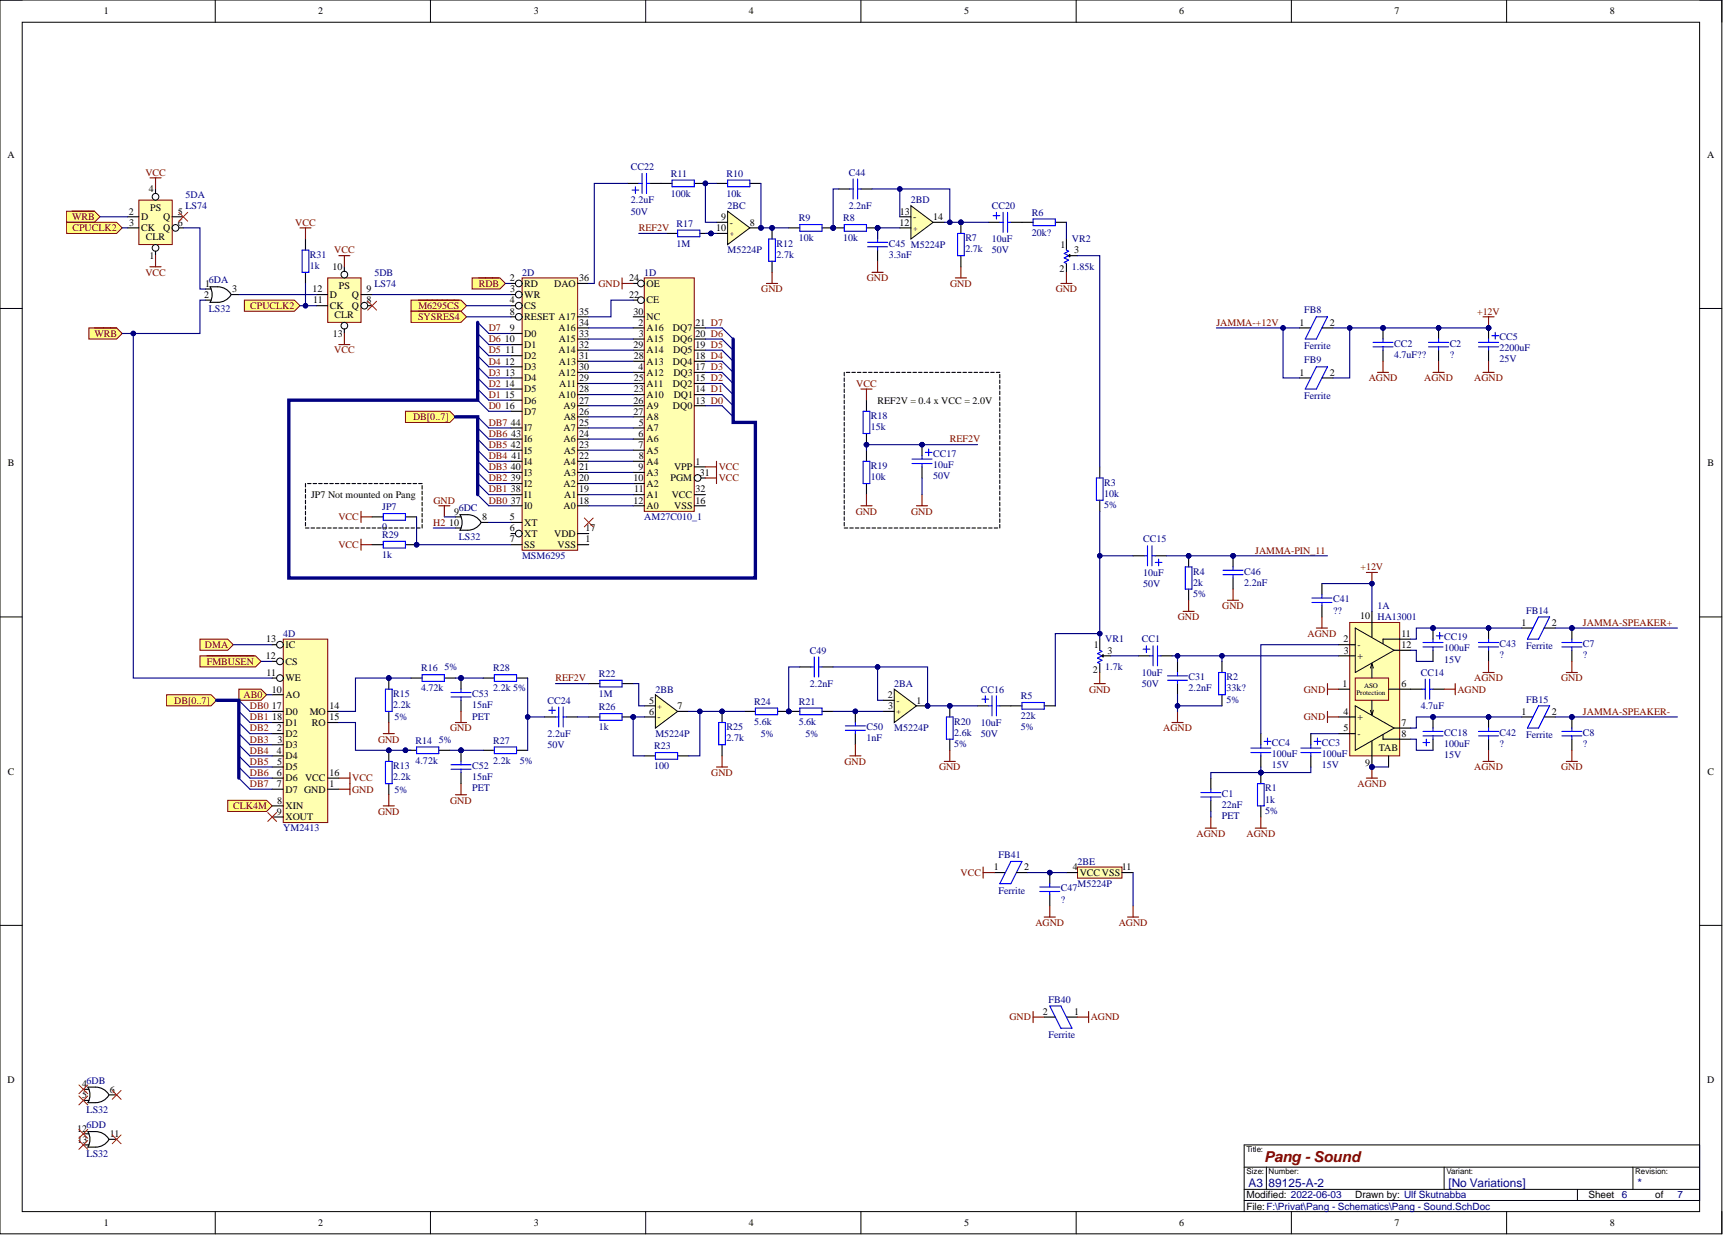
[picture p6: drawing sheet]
<svg xmlns="http://www.w3.org/2000/svg" width="393mm" height="282mm" viewBox="0 0 393 282" stroke-linecap="round" stroke-linejoin="round" font-family="sans-serif">
<defs><g id="words">
<text font-size="3.4" fill="#800000" x="288.6" y="265.2">Pang - Sound</text>
<g font-size="2.7" fill="#000080">
<text x="285" y="270.9">A3</text>
<text x="289.6" y="270.9">89125-A-2</text>
<text x="330.7" y="270.9">[No Variations]</text>
<text x="373.8" y="270.9">*</text>
</g>
<g font-size="2.3">
<text x="23.7" y="3.3">1</text>
<text x="72.7" y="3.3">2</text>
<text x="121.9" y="3.3">3</text>
<text x="170.9" y="3.3">4</text>
<text x="220.1" y="3.3">5</text>
<text x="269.2" y="3.3">6</text>
<text x="318.4" y="3.3">7</text>
<text x="367.5" y="3.3">8</text>
<text x="1.7" y="36">A</text>
<text x="389.7" y="36">A</text>
<text x="33.9" y="43.9">4</text>
<text x="29.4" y="49">2</text>
<text x="29.5" y="51.5">3</text>
<text x="32.2" y="50.2">D</text>
<text x="32.2" y="52.8">CK</text>
<text x="34.3" y="48.2">PS</text>
<text x="37.2" y="50.2">Q</text>
<text x="37.2" y="52.8">Q</text>
<text x="40.6" y="49">5</text>
<text x="40.6" y="51.5">6</text>
<text x="163.5" y="52.8">10</text>
<text x="164.7" y="50.2">9</text>
<text x="166.6" y="51.5">-</text>
<text x="171.2" y="51.5">8</text>
<text x="205.4" y="51.5">12</text>
<text x="205.5" y="49">13</text>
<text x="208.5" y="50.2">-</text>
<text x="213" y="50.2">14</text>
<text x="33.3" y="54.8">CLR</text>
<text x="34.2" y="59.1">1</text>
<text x="242.1" y="56.6">1</text>
<text x="245.2" y="57.8">3</text>
<text x="46.8" y="65.5">1</text>
<text x="75.9" y="61.7">10</text>
<text x="77.4" y="66">PS</text>
<text x="116.4" y="64.2">2</text>
<text x="119.7" y="65.5">RD</text>
<text x="126.5" y="65.5">DAO</text>
<text x="132.3" y="64.2">36</text>
<text x="143.6" y="64.2">24</text>
<text x="147.6" y="65.5">OE</text>
<text x="241.9" y="62.2">2</text>
<text x="46.6" y="68">2</text>
<text x="53" y="66.7">3</text>
<text x="71.3" y="66.7">12</text>
<text x="71.5" y="69.3">11</text>
<text x="75.3" y="68">D</text>
<text x="75.3" y="70.5">CK</text>
<text x="80.3" y="68">Q</text>
<text x="80.3" y="70.5">Q</text>
<text x="83.7" y="66.7">9</text>
<text x="83.7" y="69.3">8</text>
<text x="116.4" y="69.3">4</text>
<text x="116.4" y="71.8">8</text>
<text x="116.4" y="66.7">3</text>
<text x="119.7" y="68">WR</text>
<text x="119.7" y="70.5">CS</text>
<text x="132.3" y="71.8">35</text>
<text x="143.6" y="68">22</text>
<text x="144.6" y="71.8">30</text>
<text x="147.6" y="69.3">CE</text>
<text x="76" y="76.9">13</text>
<text x="76.4" y="72.6">CLR</text>
<text x="116.4" y="75.6">9</text>
<text x="119.7" y="73.1">RESET A17</text>
<text x="119.7" y="76.9">D0</text>
<text x="127.5" y="75.6">A16</text>
<text x="132.3" y="76.9">33</text>
<text x="132.3" y="74.3">34</text>
<text x="145.8" y="74.3">2</text>
<text x="145.9" y="76.9">3</text>
<text x="147.6" y="75.6">A16</text>
<text x="147.6" y="73.1">NC</text>
<text x="153.6" y="75.6">DQ7</text>
<text x="158.8" y="76.9">20 D6</text>
<text x="158.8" y="74.3">21 D7</text>
<text x="296.6" y="74.3">1</text>
<text x="303.6" y="74.3">2</text>
<text x="115.2" y="78.1">10</text>
<text x="115.2" y="83.2">12</text>
<text x="115.4" y="80.7">11</text>
<text x="119.7" y="79.4">D1</text>
<text x="119.7" y="81.9">D2</text>
<text x="127.5" y="80.7">A14</text>
<text x="127.6" y="78.1">A15</text>
<text x="127.6" y="83.2">A13</text>
<text x="132.3" y="81.9">31</text>
<text x="132.3" y="79.4">32</text>
<text x="144.6" y="79.4">29</text>
<text x="144.7" y="81.9">28</text>
<text x="147.6" y="78.1">A15</text>
<text x="147.6" y="83.2">A13</text>
<text x="147.6" y="80.7">A14</text>
<text x="153.6" y="83.2">DQ4</text>
<text x="153.6" y="78.1">DQ6</text>
<text x="153.7" y="80.7">DQ5</text>
<text x="158.8" y="81.9">18 D4</text>
<text x="158.8" y="79.4">19 D5</text>
<text x="115.2" y="88.3">14</text>
<text x="115.3" y="85.8">13</text>
<text x="119.7" y="84.5">D3</text>
<text x="119.7" y="87">D4</text>
<text x="119.7" y="89.6">D5</text>
<text x="127.5" y="85.8">A12</text>
<text x="127.7" y="88.3">A11</text>
<text x="132.3" y="89.6">28</text>
<text x="132.3" y="87">29</text>
<text x="132.3" y="84.5">30</text>
<text x="144.7" y="87">25</text>
<text x="144.7" y="89.6">23</text>
<text x="145.8" y="84.5">4</text>
<text x="147.6" y="85.8">A12</text>
<text x="147.6" y="88.3">A11</text>
<text x="153.6" y="88.3">DQ2</text>
<text x="153.7" y="85.8">DQ3</text>
<text x="158.8" y="89.6">14 D1</text>
<text x="158.8" y="87">15 D2</text>
<text x="158.8" y="84.5">17 D3</text>
<text x="296.6" y="85.8">1</text>
<text x="303.6" y="85.8">2</text>
<text x="115.2" y="93.4">16</text>
<text x="115.3" y="90.8">15</text>
<text x="119.7" y="92.1">D6</text>
<text x="119.7" y="94.6">D7</text>
<text x="127.5" y="90.8">A10</text>
<text x="128.7" y="93.4">A9</text>
<text x="128.7" y="95.9">A8</text>
<text x="132.3" y="94.6">26</text>
<text x="132.3" y="92.1">27</text>
<text x="144.6" y="92.1">26</text>
<text x="144.6" y="94.6">27</text>
<text x="147.6" y="90.8">A10</text>
<text x="147.6" y="93.4">A9</text>
<text x="147.6" y="95.9">A8</text>
<text x="153.6" y="93.4">DQ0</text>
<text x="153.8" y="90.8">DQ1</text>
<text x="158.8" y="92.1">13 D0</text>
<text x="200.3" y="92.1">REF2V = 0.4 x VCC = 2.0V</text>
<text x="116.6" y="97.2">44</text>
<text x="116.7" y="99.7">43</text>
<text x="119.7" y="101">I6</text>
<text x="119.7" y="98.4">I7</text>
<text x="128.7" y="101">A6</text>
<text x="128.7" y="98.4">A7</text>
<text x="132.3" y="99.7">24</text>
<text x="132.3" y="97.2">25</text>
<text x="145.8" y="99.7">6</text>
<text x="145.8" y="97.2">5</text>
<text x="147.6" y="98.4">A7</text>
<text x="147.6" y="101">A6</text>
<text x="1.8" y="106.4">B</text>
<text x="116.6" y="107.3">40</text>
<text x="116.6" y="102.2">42</text>
<text x="116.8" y="104.8">41</text>
<text x="119.7" y="106">I4</text>
<text x="119.7" y="103.5">I5</text>
<text x="128.7" y="106">A4</text>
<text x="128.7" y="103.5">A5</text>
<text x="132.3" y="107.3">21</text>
<text x="132.3" y="104.8">22</text>
<text x="132.3" y="102.2">23</text>
<text x="145.8" y="102.2">7</text>
<text x="145.8" y="107.3">9</text>
<text x="145.8" y="104.8">8</text>
<text x="147.6" y="103.5">A5</text>
<text x="147.6" y="106">A4</text>
<text x="153.9" y="107.3">VPP</text>
<text x="158.8" y="106">1</text>
<text x="389.8" y="106.4">B</text>
<text x="71" y="113.7">JP7 Not mounted on Pang</text>
<text x="116.6" y="109.9">39</text>
<text x="116.7" y="112.4">38</text>
<text x="119.7" y="113.7">I1</text>
<text x="119.7" y="111.1">I2</text>
<text x="119.7" y="108.6">I3</text>
<text x="128.7" y="111.1">A2</text>
<text x="128.7" y="108.6">A3</text>
<text x="128.8" y="113.7">A1</text>
<text x="132.3" y="112.4">19</text>
<text x="132.3" y="109.9">20</text>
<text x="144.6" y="109.9">10</text>
<text x="144.8" y="112.4">11</text>
<text x="147.6" y="108.6">A3</text>
<text x="147.6" y="111.1">A2</text>
<text x="147.6" y="113.7">A1</text>
<text x="153.1" y="109.9">PGM</text>
<text x="153.3" y="113.7">VCC</text>
<text x="158.8" y="112.4">32</text>
<text x="159.8" y="108.6">31</text>
<text x="103.7" y="117.5">9</text>
<text x="110.1" y="118.7">8</text>
<text x="116.4" y="118.7">5</text>
<text x="116.6" y="114.9">37</text>
<text x="119.7" y="116.2">I0</text>
<text x="128.7" y="116.2">A0</text>
<text x="132.3" y="114.9">18</text>
<text x="144.6" y="114.9">12</text>
<text x="147.6" y="116.2">A0</text>
<text x="153.9" y="116.2">VSS</text>
<text x="158.8" y="114.9">16</text>
<text x="102.5" y="120">10</text>
<text x="116.4" y="121.3">6</text>
<text x="116.4" y="123.8">7</text>
<text x="119.7" y="120">XT</text>
<text x="119.7" y="122.5">XT</text>
<text x="119.7" y="125.1">SS</text>
<text x="126.5" y="122.5">VDD</text>
<text x="127.3" y="125.1">VSS</text>
<text x="133.6" y="123.8">1</text>
<text x="133.6" y="121.3">17</text>
<text x="310.5" y="141.2">10</text>
<text x="347.3" y="142.8">1</text>
<text x="354.3" y="142.8">2</text>
<text x="60.8" y="146.6">13</text>
<text x="65.2" y="147.9">IC</text>
<text x="249.7" y="147.9">1</text>
<text x="252.8" y="149.2">3</text>
<text x="306.7" y="146.6">2</text>
<text x="306.8" y="149.2">3</text>
<text x="309.9" y="147.9">-</text>
<text x="319.9" y="147.9">12</text>
<text x="319.9" y="145.4">11</text>
<text x="60.7" y="150.4">12</text>
<text x="60.9" y="154.2">11</text>
<text x="65.2" y="155.5">WE</text>
<text x="65.2" y="151.7">CS</text>
<text x="249.5" y="153.5">2</text>
<text x="309.9" y="150.4">+</text>
<text x="62.1" y="158.1">10</text>
<text x="62.1" y="161.9">17</text>
<text x="65.2" y="159.3">AO</text>
<text x="75.2" y="161.9">14</text>
<text x="148.2" y="160.6">5</text>
<text x="154.7" y="161.9">7</text>
<text x="202.7" y="159.3">2</text>
<text x="202.8" y="161.9">3</text>
<text x="204.7" y="160.6">-</text>
<text x="209.2" y="160.6">1</text>
<text x="306.5" y="156.8">1</text>
<text x="319.9" y="156.8">6</text>
<text x="62.1" y="164.4">18</text>
<text x="63.2" y="166.9">2</text>
<text x="65.2" y="163.1">D0</text>
<text x="65.2" y="165.7">D1</text>
<text x="70.7" y="163.1">MO</text>
<text x="71.2" y="165.7">RO</text>
<text x="75.2" y="164.4">15</text>
<text x="148.2" y="163.1">6</text>
<text x="150.1" y="164.4">-</text>
<text x="306.7" y="163.1">4</text>
<text x="306.7" y="166.9">5</text>
<text x="309.9" y="164.4">+</text>
<text x="319.9" y="165.7">7</text>
<text x="347.3" y="163.1">1</text>
<text x="354.3" y="163.1">2</text>
<text x="63.2" y="172">4</text>
<text x="63.3" y="169.5">3</text>
<text x="65.2" y="168.2">D2</text>
<text x="65.2" y="170.7">D3</text>
<text x="65.2" y="173.3">D4</text>
<text x="309.9" y="168.2">-</text>
<text x="314.8" y="171.5">TAB</text>
<text x="319.9" y="168.2">8</text>
<text x="1.8" y="176.8">C</text>
<text x="63.2" y="177.1">6</text>
<text x="63.2" y="179.6">7</text>
<text x="63.3" y="174.5">5</text>
<text x="65.2" y="175.8">D5</text>
<text x="65.2" y="178.4">D6</text>
<text x="69.7" y="178.4">VCC</text>
<text x="75.2" y="179.6">1</text>
<text x="75.2" y="177.1">16</text>
<text x="311.6" y="174.9">9</text>
<text x="389.8" y="176.8">C</text>
<text x="63.2" y="186">9</text>
<text x="63.3" y="183.4">8</text>
<text x="65.2" y="180.9">D7 GND</text>
<text x="65.2" y="184.7">XIN</text>
<text x="65.2" y="187.2">XOUT</text>
<text x="226.9" y="198.6">1</text>
<text x="233.8" y="198.6">2</text>
<text x="244.9" y="198.6">4</text>
<text x="246.5" y="199.9">VCCVSS</text>
<text x="256.1" y="198.6">11</text>
<text x="238.1" y="231.6">2</text>
<text x="245.2" y="231.6">1</text>
<text x="1.7" y="247.2">D</text>
<text x="18.7" y="248.1">4</text>
<text x="18.8" y="250.7">5</text>
<text x="25.1" y="249.4">6</text>
<text x="389.7" y="247.2">D</text>
<text x="17.6" y="258.3">12</text>
<text x="17.7" y="260.8">13</text>
<text x="25.1" y="259.5">11</text>
<text x="284.5" y="273.5">Modified: 2022-06-03</text>
<text x="309.4" y="273.5">Drawn by: Ulf Skutnabba</text>
<text x="362.6" y="273.5">Sheet</text>
<text x="377.9" y="273.5">of</text>
<text x="23.7" y="279.8">1</text>
<text x="72.7" y="279.8">2</text>
<text x="121.9" y="279.8">3</text>
<text x="170.9" y="279.8">4</text>
<text x="220.1" y="279.8">5</text>
<text x="269.2" y="279.8">6</text>
<text x="284.5" y="276.1">File:F:\Privat\Pang - Schematics\Pang - Sound.SchDoc</text>
<text x="318.4" y="279.8">7</text>
<text x="367.5" y="279.8">8</text>
</g>
<g font-size="2.3" fill="#800000">
<text x="33.2" y="40.1">VCC</text>
<text x="16.5" y="50.2">WRB</text>
<text x="16.5" y="52.8">CPUCLK2</text>
<text x="67.4" y="51.5">VCC</text>
<text x="145.8" y="52.8">REF2V</text>
<text x="76.3" y="57.8">VCC</text>
<text x="33.2" y="62.9">VCC</text>
<text x="109.3" y="65.5">RDB</text>
<text x="136.6" y="65.5">GND</text>
<text x="197.9" y="64.2">GND</text>
<text x="216.9" y="65.5">GND</text>
<text x="57.1" y="70.5">CPUCLK2</text>
<text x="95.5" y="70.5">M6295CS</text>
<text x="173.8" y="66.7">GND</text>
<text x="241" y="66.7">GND</text>
<text x="337.2" y="71.8">+12V</text>
<text x="21.6" y="76.9">WRB</text>
<text x="95.4" y="73.1">SYSRES4</text>
<text x="111.6" y="75.6">D7</text>
<text x="277.7" y="74.3">JAMMA-+12V</text>
<text x="76.3" y="80.7">VCC</text>
<text x="111.6" y="83.2">D4</text>
<text x="111.6" y="80.7">D5</text>
<text x="111.6" y="78.1">D6</text>
<text x="111.6" y="88.3">D2</text>
<text x="111.6" y="85.8">D3</text>
<text x="195.5" y="88.3">VCC</text>
<text x="312.5" y="87">AGND</text>
<text x="325.2" y="87">AGND</text>
<text x="336.6" y="87">AGND</text>
<text x="94.3" y="95.9">DB[0..7]</text>
<text x="111.6" y="93.4">D0</text>
<text x="111.6" y="90.8">D1</text>
<text x="111.6" y="99.7">DB6</text>
<text x="111.6" y="97.2">DB7</text>
<text x="216.8" y="101">REF2V</text>
<text x="111.6" y="107.3">DB3</text>
<text x="111.6" y="104.8">DB4</text>
<text x="111.6" y="102.2">DB5</text>
<text x="164.1" y="107.3">VCC</text>
<text x="111.6" y="112.4">DB1</text>
<text x="111.6" y="109.9">DB2</text>
<text x="164.1" y="109.9">VCC</text>
<text x="77.3" y="118.7">VCC</text>
<text x="99" y="114.9">GND</text>
<text x="111.6" y="114.9">DB0</text>
<text x="195.4" y="117.5">GND</text>
<text x="208" y="117.5">GND</text>
<text x="77.3" y="125.1">VCC</text>
<text x="98.9" y="120">H2</text>
<text x="286.6" y="126.3">JAMMA-PIN_11</text>
<text x="310.6" y="130.1">+12V</text>
<text x="268.9" y="141.6">GND</text>
<text x="279" y="139">GND</text>
<text x="361.4" y="142.8">JAMMA-SPEAKER+</text>
<text x="46.8" y="147.9">DMA</text>
<text x="298.5" y="145.4">AGND</text>
<text x="47.2" y="151.7">FMBUSEN</text>
<text x="126.8" y="155.5">REF2V</text>
<text x="336.6" y="155.5">AGND</text>
<text x="356.4" y="155.5">GND</text>
<text x="39.8" y="160.6">DB[0..7]</text>
<text x="55.6" y="159.3">AB0</text>
<text x="57.1" y="161.9">DB0</text>
<text x="248.6" y="158.1">GND</text>
<text x="297.7" y="158.1">GND</text>
<text x="332.7" y="158.1">AGND</text>
<text x="57.1" y="164.4">DB1</text>
<text x="57.1" y="166.9">DB2</text>
<text x="102.8" y="166.9">GND</text>
<text x="265.6" y="166.9">AGND</text>
<text x="297.7" y="164.4">GND</text>
<text x="361.4" y="163.1">JAMMA-SPEAKER-</text>
<text x="57.1" y="169.5">DB3</text>
<text x="57.1" y="172">DB4</text>
<text x="86.3" y="169.5">GND</text>
<text x="57.1" y="174.5">DB5</text>
<text x="57.1" y="177.1">DB6</text>
<text x="57.1" y="179.6">DB7</text>
<text x="80.4" y="178.4">VCC</text>
<text x="162.4" y="177.1">GND</text>
<text x="192.8" y="174.5">GND</text>
<text x="214.4" y="175.8">GND</text>
<text x="309.9" y="179.6">AGND</text>
<text x="336.6" y="175.8">AGND</text>
<text x="356.4" y="175.8">GND</text>
<text x="53.2" y="184.7">CLK4M</text>
<text x="80.4" y="180.9">GND</text>
<text x="86.3" y="186">GND</text>
<text x="102.8" y="183.4">GND</text>
<text x="273.2" y="191">AGND</text>
<text x="284.6" y="191">AGND</text>
<text x="219.3" y="199.9">VCC</text>
<text x="236.4" y="211.3">AGND</text>
<text x="255.4" y="211.3">AGND</text>
<text x="230.5" y="232.9">GND</text>
<text x="249" y="232.9">AGND</text>
</g>
<g font-size="2.3" fill="#000080">
<text x="144" y="38.8">CC22</text>
<text x="153.2" y="40.3">R11</text>
<text x="165.9" y="40.3">R10</text>
<text x="193.8" y="40.1">C44</text>
<text x="42.4" y="45.2">5DA</text>
<text x="42.4" y="47.7">LS74</text>
<text x="144" y="46.4">2.2uF</text>
<text x="153.2" y="44.9">100k</text>
<text x="165.9" y="44.9">10k</text>
<text x="166.1" y="47.7">2BC</text>
<text x="193.8" y="47.7">2.2nF</text>
<text x="208" y="46.4">2BD</text>
<text x="226.5" y="47.7">CC20</text>
<text x="144" y="49">50V</text>
<text x="154.4" y="51.8">R17</text>
<text x="182.3" y="50.5">R9</text>
<text x="192.5" y="50.5">R8</text>
<text x="235.6" y="49.2">R6</text>
<text x="235.6" y="53.8">20k?</text>
<text x="70.8" y="58.9">R31</text>
<text x="154.4" y="56.3">1M</text>
<text x="166.1" y="57.8">M5224P</text>
<text x="177.3" y="56.3">R12</text>
<text x="177.3" y="58.9">2.7k</text>
<text x="182.3" y="55.1">10k</text>
<text x="192.5" y="55.1">10k</text>
<text x="202.9" y="56.3">C45 M5224P</text>
<text x="202.9" y="58.9">3.3nF</text>
<text x="220.4" y="55.1">R7</text>
<text x="220.4" y="57.6">2.7k</text>
<text x="226.5" y="57.8">50V</text>
<text x="226.5" y="55.3">10uF</text>
<text x="244.7" y="55.3">VR2</text>
<text x="47.7" y="64.7">6DA</text>
<text x="70.8" y="61.4">1k</text>
<text x="85.5" y="62.9">5DB</text>
<text x="85.5" y="65.5">LS74</text>
<text x="119.2" y="62.9">2D</text>
<text x="147.1" y="62.9">1D</text>
<text x="244.7" y="61.7">1.85k</text>
<text x="47.7" y="71.3">LS32</text>
<text x="297.7" y="71.5">FB8</text>
<text x="342.4" y="77.6">CC5</text>
<text x="297.7" y="79.7">Ferrite</text>
<text x="297.7" y="83">FB9</text>
<text x="318.3" y="79.2">CC2</text>
<text x="318.3" y="81.7">4.7uF??</text>
<text x="330.9" y="79.2">C2</text>
<text x="330.9" y="81.7">?</text>
<text x="342.4" y="82.7">25V</text>
<text x="342.4" y="80.2">2200uF</text>
<text x="198.8" y="95.6">R18</text>
<text x="297.7" y="91.1">Ferrite</text>
<text x="198.8" y="98.2">15k</text>
<text x="198.8" y="107.1">R19</text>
<text x="213" y="104.3">CC17</text>
<text x="213" y="106.8">10uF</text>
<text x="198.8" y="109.6">10k</text>
<text x="213" y="109.3">50V</text>
<text x="252.1" y="110.9">R3</text>
<text x="252.1" y="113.4">10k</text>
<text x="87.2" y="116.4">JP7</text>
<text x="104.7" y="116.7">6DC</text>
<text x="147.1" y="118.7">AM27C010_1</text>
<text x="252.1" y="115.9">5%</text>
<text x="87.2" y="122.8">R29</text>
<text x="87.2" y="121">0</text>
<text x="104.7" y="123.3">LS32</text>
<text x="261" y="123.8">CC15</text>
<text x="87.2" y="127.4">1k</text>
<text x="119.2" y="127.6">MSM6295</text>
<text x="261" y="131.4">10uF</text>
<text x="272.4" y="131.2">R4</text>
<text x="284" y="131.2">C46</text>
<text x="261" y="134">50V</text>
<text x="272.4" y="136.2">5%</text>
<text x="272.4" y="133.7">2k</text>
<text x="284" y="133.7">2.2nF</text>
<text x="304.3" y="137.5">C41</text>
<text x="304.3" y="140">??</text>
<text x="314.5" y="139">1A</text>
<text x="314.5" y="141.6">HA13001</text>
<text x="348.4" y="140">FB14</text>
<text x="64.7" y="145.4">4D</text>
<text x="184.9" y="149.2">C49</text>
<text x="252.3" y="146.6">VR1</text>
<text x="260.7" y="146.6">CC1</text>
<text x="329.7" y="146.1">CC19</text>
<text x="329.7" y="148.7">100uF</text>
<text x="342.4" y="147.7">C43</text>
<text x="348.4" y="148.2">Ferrite</text>
<text x="361.4" y="147.7">C7</text>
<text x="96.1" y="153.2">R16</text>
<text x="101.4" y="153">5%</text>
<text x="112.6" y="153.2">R28</text>
<text x="136.7" y="154.5">R22</text>
<text x="252.3" y="153">1.7k</text>
<text x="260.7" y="154.2">10uF</text>
<text x="271.4" y="155.3">C31</text>
<text x="280" y="155.3">R2</text>
<text x="324.4" y="154.2">CC14</text>
<text x="329.7" y="151.2">15V</text>
<text x="342.4" y="150.2">?</text>
<text x="361.4" y="150.2">?</text>
<text x="89.8" y="159.1">R15</text>
<text x="89.8" y="161.6">2.2k</text>
<text x="96.1" y="157.8">4.72k</text>
<text x="107.8" y="159.1">C53</text>
<text x="107.8" y="161.6">15nF</text>
<text x="112.6" y="157.8">2.2k 5%</text>
<text x="125" y="160.6">CC24</text>
<text x="136.7" y="159.1">1M</text>
<text x="149.6" y="158.1">2BB</text>
<text x="172.2" y="160.8">R24</text>
<text x="182.3" y="160.8">R21</text>
<text x="184.9" y="156.8">2.2nF</text>
<text x="204.1" y="156.8">2BA</text>
<text x="223.9" y="158.1">CC16</text>
<text x="233.1" y="159.6">R5</text>
<text x="260.7" y="156.8">50V</text>
<text x="271.4" y="157.8">2.2nF</text>
<text x="280" y="160.3">5%</text>
<text x="280" y="157.8">33k?</text>
<text x="324.4" y="161.9">4.7uF</text>
<text x="348.4" y="160.3">FB15</text>
<text x="90" y="164.4">5%</text>
<text x="107.8" y="164.4">PET</text>
<text x="136.7" y="162.1">R26</text>
<text x="136.7" y="166.7">1k</text>
<text x="165.9" y="166.7">R25</text>
<text x="172.2" y="165.4">5.6k</text>
<text x="182.3" y="165.4">5.6k</text>
<text x="197.8" y="166.7">C50</text>
<text x="204.1" y="166.9">M5224P</text>
<text x="217.8" y="165.4">R20</text>
<text x="217.8" y="167.9">2.6k</text>
<text x="223.9" y="165.7">10uF</text>
<text x="233.1" y="166.7">5%</text>
<text x="233.1" y="164.1">22k</text>
<text x="329.7" y="167.9">CC18</text>
<text x="342.4" y="167.9">C42</text>
<text x="361.4" y="167.9">C8</text>
<text x="94.8" y="169.7">R14</text>
<text x="100.2" y="169.5">5%</text>
<text x="112.6" y="169.7">R27</text>
<text x="125" y="170.7">50V</text>
<text x="125" y="168.2">2.2uF</text>
<text x="149.4" y="171">R23</text>
<text x="149.6" y="168.2">M5224P</text>
<text x="165.9" y="169.2">2.7k</text>
<text x="173.7" y="168.2">5%</text>
<text x="183.9" y="168.2">5%</text>
<text x="197.8" y="169.2">1nF</text>
<text x="217.8" y="170.5">5%</text>
<text x="223.9" y="168.2">50V</text>
<text x="290.4" y="170.2">CC4</text>
<text x="290.4" y="172.8">100uF</text>
<text x="301.8" y="170.2">CC3</text>
<text x="301.8" y="172.8">100uF</text>
<text x="329.7" y="173">15V</text>
<text x="329.7" y="170.5">100uF</text>
<text x="342.4" y="170.5">?</text>
<text x="348.4" y="168.5">Ferrite</text>
<text x="361.4" y="170.5">?</text>
<text x="89.8" y="175.6">R13</text>
<text x="89.8" y="178.1">2.2k</text>
<text x="94.8" y="174.3">4.72k</text>
<text x="107.8" y="175.6">C52</text>
<text x="107.8" y="178.1">15nF</text>
<text x="112.6" y="174.3">2.2k</text>
<text x="118.7" y="174.3">5%</text>
<text x="149.4" y="175.6">100</text>
<text x="290.4" y="175.3">15V</text>
<text x="301.8" y="175.3">15V</text>
<text x="90" y="180.9">5%</text>
<text x="107.8" y="180.6">PET</text>
<text x="279" y="181.9">C1</text>
<text x="279" y="184.4">22nF</text>
<text x="288.9" y="185.7">5%</text>
<text x="288.9" y="180.6">R1</text>
<text x="288.9" y="183.2">1k</text>
<text x="64.7" y="189.8">YM2413</text>
<text x="279" y="187">PET</text>
<text x="228" y="195.9">FB41</text>
<text x="246" y="197.4">2BE</text>
<text x="228" y="204">Ferrite</text>
<text x="242.2" y="203.5">C47</text>
<text x="246" y="202.5">M5224P</text>
<text x="242.2" y="206">?</text>
<text x="239.4" y="228.8">FB40</text>
<text x="239.4" y="237">Ferrite</text>
<text x="19.8" y="247.4">6DB</text>
<text x="19.8" y="254">LS32</text>
<text x="19.8" y="257.5">6DD</text>
<text x="19.8" y="264.1">LS32</text>
<text x="370.3" y="273.5">6</text>
<text x="382.9" y="273.5">7</text>
</g>
<g font-size="1.8">
<text x="166.6" y="53.9">+</text>
<text x="208.5" y="52.6">+</text>
<text x="150.1" y="161.7">+</text>
<text x="204.7" y="163">+</text>
<text x="284.5" y="263">Title:</text>
<text x="284.5" y="268">Size:</text>
<text x="289.6" y="268">Number:</text>
<text x="330.2" y="268">Variant:</text>
<text x="373.3" y="268">Revision:</text>
</g>
<g font-size="1.6">
<text x="309.6" y="158.7">Protection</text>
<text x="311.4" y="157">ASO</text>
</g>
</g></defs>
<g fill="none" stroke="#000" stroke-width=".23">
<path d="M0 0h393.1v281.6h-393.1zM0 0h5.1M5.1 5.1h382.9v271.4h-382.9zM49.1 0v5.1M98.3 0v5.1M147.4 0v5.1M196.5 0v5.1M245.7 0v5.1M294.8 0v5.1M343.9 0v5.1M388 0h5.1v5.1M0 70.4h5.1"/>
<path d="M388 70.4h5.1M0 140.8h5.1M388 140.8h5.1M0 211.2h5.1M388 211.2h5.1M49.1 276.5v5.1M98.3 276.5v5.1M147.4 276.5v5.1M196.5 276.5v5.1M245.7 276.5v5.1M284 274h104v-12.7h-104v15.2M284 266.4h104"/>
<path d="M284 271.5h104M289.1 266.4v5.1M294.8 276.5v5.1M329.7 266.4v5.1M343.9 276.5v5.1M360.1 271.5v2.5M372.8 266.4v5.1M393.1 276.5v5.1"/>
</g>
<path d="M64.7 145.9h10.1v41.8h-10.1z" fill-rule="evenodd" fill="#ffffb0"/>
<path d="M64.7 145.9h10.1v41.8h-10.1z" fill="none" stroke="#800000" stroke-width=".23"/>
<path d="M62.1 158.6h2.6M62.1 154.8h2.6M62.1 167.4h2.6M62.1 170h2.6M62.1 172.5h2.6M62.1 175.1h2.6M62.1 177.6h2.6M62.1 180.1h2.6M62.1 183.9h2.6M62.1 186.5h2.6M74.8 180.1h2.5" fill="none" stroke="#000" stroke-width=".25"/>
<circle cx="63.9" cy="154.8" r=".76" fill="#f8fcff"/>
<circle cx="63.9" cy="154.8" r=".76" fill="none" stroke="#000" stroke-width=".23"/>
<path d="M62.1 151h2.6" fill="none" stroke="#000" stroke-width=".25"/>
<circle cx="63.9" cy="151" r=".76" fill="#f8fcff"/>
<circle cx="63.9" cy="151" r=".76" fill="none" stroke="#000" stroke-width=".23"/>
<path d="M62.1 147.1h2.6" fill="none" stroke="#000" stroke-width=".25"/>
<circle cx="63.9" cy="147.1" r=".76" fill="#f8fcff"/>
<circle cx="63.9" cy="147.1" r=".76" fill="none" stroke="#000" stroke-width=".23"/>
<path d="M62.1 162.4h2.6M62.1 164.9h2.6M74.8 162.4h2.5M74.8 164.9h2.5M74.8 177.6h2.5" fill="none" stroke="#000" stroke-width=".25"/>
<path d="M31.7 45.7h7.6v10.1h-7.6z" fill-rule="evenodd" fill="#ffffb0"/>
<path d="M31.7 45.7h7.6v10.1h-7.6z" fill="none" stroke="#800000" stroke-width=".23"/>
<path d="M35.5 55.8v2.6" fill="none" stroke="#000" stroke-width=".25"/>
<circle cx="35.5" cy="56.6" r=".76" fill="#f8fcff"/>
<circle cx="35.5" cy="56.6" r=".76" fill="none" stroke="#000" stroke-width=".23"/>
<path d="M29.2 49.5h2.5M29.2 52h2.5M35.5 43.1v2.6" fill="none" stroke="#000" stroke-width=".25"/>
<circle cx="35.5" cy="44.9" r=".76" fill="#f8fcff"/>
<circle cx="35.5" cy="44.9" r=".76" fill="none" stroke="#000" stroke-width=".23"/>
<path d="M39.3 49.5h2.5M39.3 52h2.5" fill="none" stroke="#000" stroke-width=".25"/>
<circle cx="40.1" cy="52" r=".76" fill="#f8fcff"/>
<circle cx="40.1" cy="52" r=".76" fill="none" stroke="#000" stroke-width=".23"/>
<path d="M74.8 63.4h7.6v10.2h-7.6z" fill-rule="evenodd" fill="#ffffb0"/>
<path d="M74.8 63.4h7.6v10.2h-7.6z" fill="none" stroke="#800000" stroke-width=".23"/>
<path d="M78.6 73.6v2.5" fill="none" stroke="#000" stroke-width=".25"/>
<circle cx="78.6" cy="74.3" r=".76" fill="#f8fcff"/>
<circle cx="78.6" cy="74.3" r=".76" fill="none" stroke="#000" stroke-width=".23"/>
<path d="M72.3 67.2h2.5M72.3 69.8h2.5M78.6 60.9v2.5" fill="none" stroke="#000" stroke-width=".25"/>
<circle cx="78.6" cy="62.7" r=".76" fill="#f8fcff"/>
<circle cx="78.6" cy="62.7" r=".76" fill="none" stroke="#000" stroke-width=".23"/>
<path d="M82.4 67.2h2.6M82.4 69.8h2.6" fill="none" stroke="#000" stroke-width=".25"/>
<circle cx="83.2" cy="69.8" r=".76" fill="#f8fcff"/>
<circle cx="83.2" cy="69.8" r=".76" fill="none" stroke="#000" stroke-width=".23"/>
<g fill="none" stroke="#000" stroke-width=".25">
<path d="M69.7 54.5v2.6M46.9 66h1.3M46.9 68.5h1.3M49.7 65.5h-1.7a3.6 3.6 0 0 1 0 3.5h1.7M49.7 65.5a3.5 3.5 0 0 1 3 1.6M52.7 67.3a3.5 3.5 0 0 1-3 1.7M52.7 67.2h1.8M69.7 62.2v2.5M104 118h1.2M109.8 119.1a3.5 3.5 0 0 0-3-1.6h-1.8a3.6 3.6 0 0 1 0 3.5 5.1 5.1 0 0 0 4-.8l.8-.9M109.8 119.2h1.8M104 120.5h1.2"/>
<path d="M19 248.6h1.3M19 251.2h1.3M19 258.8h1.3M20 248.1h1.8M20 251.7h1.8M20 258.3h1.8M20.1 248.1a3.6 3.6 0 0 1 0 3.6M20.1 258.3a3.6 3.6 0 0 1 0 3.5M21.9 248.1a3.6 3.6 0 0 1 2.9 1.7M21.9 258.3a3.6 3.6 0 0 1 2.9 1.6M24.8 250a3.5 3.5 0 0 1-2.9 1.7M24.9 249.9h1.7"/>
<path d="M19 261.3h1.3M20 261.8h1.8M24.8 260.1a3.5 3.5 0 0 1-2.9 1.7M24.9 260h1.7"/>
</g>
<path d="M69 57.1h1.5v5.1h-1.5z" fill="none" stroke="#00f" stroke-width=".25"/>
<path d="M34.2 40.6h2.6M35.5 40.6v2.5M35.5 58.4v2.5M68.5 52h2.5M69.7 52v2.5M77.3 58.4h2.6M78.6 58.4v2.5M34.2 60.9h2.6M77.3 78.6h2.6M78.6 76.1v2.5" fill="none" stroke="#800000" stroke-width=".25"/>
<path d="M40.8 48.5l2.1 2M42.9 48.5l-2.1 2M83.9 68.8l2.1 2M86 68.8l-2.1 2" fill="none" stroke="#f00" stroke-width=".23"/>
<circle cx="88.8" cy="154.8" r=".51" fill="#000080"/>
<circle cx="88.8" cy="154.8" r=".51" fill="none" stroke="#000080" stroke-width=".23"/>
<path d="M88.8 154.8v2.5" fill="none" stroke="#000" stroke-width=".25"/>
<circle cx="88.8" cy="154.8" r=".51" fill="#000080"/>
<circle cx="88.8" cy="154.8" r=".51" fill="none" stroke="#000080" stroke-width=".23"/>
<path d="M88.8 162.4v2.5" fill="none" stroke="#000" stroke-width=".25"/>
<path d="M88 157.3h1.5v5.1h-1.5z" fill="none" stroke="#00f" stroke-width=".25"/>
<circle cx="105.2" cy="154.8" r=".51" fill="#000080"/>
<circle cx="105.2" cy="154.8" r=".51" fill="none" stroke="#000080" stroke-width=".23"/>
<path d="M105.2 154.8v2.5" fill="none" stroke="#000" stroke-width=".25"/>
<circle cx="105.2" cy="154.8" r=".51" fill="#000080"/>
<circle cx="105.2" cy="154.8" r=".51" fill="none" stroke="#000080" stroke-width=".23"/>
<path d="M93.8 154.8h2.6M101.4 154.8h2.6M105.2 159.8v2.6M110.3 154.8h2.6M117.9 154.8h2.6M110.3 171.2h2.6M117.9 171.2h2.6M124.3 163.6h2.5M129.3 163.6h2.6" fill="none" stroke="#000" stroke-width=".25"/>
<g fill="none" stroke="#00f" stroke-width=".25">
<path d="M96.4 154h5v1.5h-5zM103 159.1h4.5M103 158.1h4.5M105.2 157.3v.8M105.2 159.1v.7M112.9 154h5v1.5h-5zM112.9 170.5h5v1.5h-5zM125.3 162.1h1.5M126 161.4v1.5M126.8 163.6h.8M127.6 161.4v4.5M128.6 163.6h.7"/>
<path d="M128.6 161.4v4.5"/>
</g>
<path d="M104 164.9h2.5M105.2 162.4v2.5" fill="none" stroke="#800000" stroke-width=".25"/>
<circle cx="105.2" cy="171.2" r=".51" fill="#000080"/>
<circle cx="105.2" cy="171.2" r=".51" fill="none" stroke="#000080" stroke-width=".23"/>
<path d="M105.2 171.2v2.6" fill="none" stroke="#000" stroke-width=".25"/>
<circle cx="105.2" cy="171.2" r=".51" fill="#000080"/>
<circle cx="105.2" cy="171.2" r=".51" fill="none" stroke="#000080" stroke-width=".23"/>
<path d="M105.2 176.3v2.6" fill="none" stroke="#000" stroke-width=".25"/>
<path d="M103 175.6h4.5M103 174.5h4.5M105.2 173.8v.7M105.2 175.6v.7" fill="none" stroke="#00f" stroke-width=".25"/>
<path d="M105.2 178.9v2.5M104 181.4h2.5" fill="none" stroke="#800000" stroke-width=".25"/>
<circle cx="92.6" cy="171.2" r=".51" fill="#000080"/>
<circle cx="92.6" cy="171.2" r=".51" fill="none" stroke="#000080" stroke-width=".23"/>
<path d="M92.6 171.2h2.5" fill="none" stroke="#000" stroke-width=".25"/>
<circle cx="92.6" cy="171.2" r=".51" fill="#000080"/>
<circle cx="92.6" cy="171.2" r=".51" fill="none" stroke="#000080" stroke-width=".23"/>
<path d="M100.2 171.2h2.5" fill="none" stroke="#000" stroke-width=".25"/>
<path d="M95.1 170.5h5.1v1.5h-5.1z" fill="none" stroke="#00f" stroke-width=".25"/>
<circle cx="88.8" cy="171.2" r=".51" fill="#000080"/>
<circle cx="88.8" cy="171.2" r=".51" fill="none" stroke="#000080" stroke-width=".23"/>
<path d="M88.8 171.2v2.6M88.8 178.9v2.5" fill="none" stroke="#000" stroke-width=".25"/>
<circle cx="88.8" cy="171.2" r=".51" fill="#000080"/>
<circle cx="88.8" cy="171.2" r=".51" fill="none" stroke="#000080" stroke-width=".23"/>
<path d="M88 173.8h1.5v5.1h-1.5z" fill="none" stroke="#00f" stroke-width=".25"/>
<path d="M79.9 178.9v2.5M87.5 167.4h2.5M88.8 164.9v2.5M77.3 180.1h2.6M87.5 183.9h2.5M88.8 181.4v2.5" fill="none" stroke="#800000" stroke-width=".25"/>
<circle cx="144.6" cy="163.6" r=".51" fill="#000080"/>
<circle cx="144.6" cy="163.6" r=".51" fill="none" stroke="#000080" stroke-width=".23"/>
<path d="M134.4 163.6h2.5M142 163.6h2.6" fill="none" stroke="#000" stroke-width=".25"/>
<circle cx="144.6" cy="163.6" r=".51" fill="#000080"/>
<circle cx="144.6" cy="163.6" r=".51" fill="none" stroke="#000080" stroke-width=".23"/>
<path d="M136.9 162.9h5.1v1.5h-5.1z" fill="none" stroke="#00f" stroke-width=".25"/>
<circle cx="211.8" cy="161.1" r=".51" fill="#000080"/>
<circle cx="211.8" cy="161.1" r=".51" fill="none" stroke="#000080" stroke-width=".23"/>
<path d="M204.1 157.3l5.1 3.8-5.1 3.8z" fill="#ffffb0"/>
<path d="M204.1 157.3l5.1 3.8-5.1 3.8z" fill="none" stroke="#000" stroke-width=".23"/>
<path d="M201.6 159.8h2.5M201.6 162.4h2.5M209.2 161.1h2.6" fill="none" stroke="#000" stroke-width=".25"/>
<circle cx="211.8" cy="161.1" r=".51" fill="#000080"/>
<circle cx="211.8" cy="161.1" r=".51" fill="none" stroke="#000080" stroke-width=".23"/>
<path d="M149.6 158.6l5.1 3.8-5.1 3.8z" fill="#ffffb0"/>
<path d="M149.6 158.6l5.1 3.8-5.1 3.8z" fill="none" stroke="#000" stroke-width=".23"/>
<path d="M147.1 163.6h2.5M147.1 161.1h2.5M154.7 162.4h2.5" fill="none" stroke="#000" stroke-width=".25"/>
<circle cx="173.7" cy="52" r=".51" fill="#000080"/>
<circle cx="173.7" cy="52" r=".51" fill="none" stroke="#000080" stroke-width=".23"/>
<path d="M166.1 48.2l5.1 3.8-5.1 3.8z" fill="#ffffb0"/>
<path d="M166.1 48.2l5.1 3.8-5.1 3.8z" fill="none" stroke="#000" stroke-width=".23"/>
<path d="M163.6 50.7h2.5M163.6 53.3h2.5M171.2 52h2.5" fill="none" stroke="#000" stroke-width=".25"/>
<circle cx="173.7" cy="52" r=".51" fill="#000080"/>
<circle cx="173.7" cy="52" r=".51" fill="none" stroke="#000080" stroke-width=".23"/>
<path d="M208 46.9l5 3.8-5 3.8z" fill="#ffffb0"/>
<path d="M208 46.9l5 3.8-5 3.8z" fill="none" stroke="#000" stroke-width=".23"/>
<path d="M205.4 49.5h2.6M205.4 52h2.6M213 50.7h2.6" fill="none" stroke="#000" stroke-width=".25"/>
<path d="M246 197.9h10.1v2.5h-10.1z" fill-rule="evenodd" fill="#ffffb0"/>
<path d="M246 197.9h10.1v2.5h-10.1z" fill="none" stroke="#800000" stroke-width=".23"/>
<path d="M147.1 172.5h2.5M154.7 172.5h2.5M243.5 199.2h2.5M256.1 199.2h2.6" fill="none" stroke="#000" stroke-width=".25"/>
<path d="M149.6 171.8h5.1v1.5h-5.1z" fill="none" stroke="#00f" stroke-width=".25"/>
<circle cx="164.8" cy="162.4" r=".51" fill="#000080"/>
<circle cx="164.8" cy="162.4" r=".51" fill="none" stroke="#000080" stroke-width=".23"/>
<path d="M164.8 162.4v2.5M164.8 170v2.5" fill="none" stroke="#000" stroke-width=".25"/>
<circle cx="164.8" cy="162.4" r=".51" fill="#000080"/>
<circle cx="164.8" cy="162.4" r=".51" fill="none" stroke="#000080" stroke-width=".23"/>
<path d="M164.1 164.9h1.5v5.1h-1.5z" fill="none" stroke="#00f" stroke-width=".25"/>
<path d="M163.6 175.1h2.5M164.8 172.5v2.6" fill="none" stroke="#800000" stroke-width=".25"/>
<circle cx="180.1" cy="162.4" r=".51" fill="#000080"/>
<circle cx="180.1" cy="162.4" r=".51" fill="none" stroke="#000080" stroke-width=".23"/>
<path d="M177.5 162.4h2.6" fill="none" stroke="#000" stroke-width=".25"/>
<circle cx="180.1" cy="162.4" r=".51" fill="#000080"/>
<circle cx="180.1" cy="162.4" r=".51" fill="none" stroke="#000080" stroke-width=".23"/>
<path d="M169.9 162.4h2.5" fill="none" stroke="#000" stroke-width=".25"/>
<path d="M172.4 161.6h5.1v1.5h-5.1z" fill="none" stroke="#00f" stroke-width=".25"/>
<circle cx="180.1" cy="162.4" r=".51" fill="#000080"/>
<circle cx="180.1" cy="162.4" r=".51" fill="none" stroke="#000080" stroke-width=".23"/>
<path d="M180.1 162.4h2.5M187.7 162.4h2.5" fill="none" stroke="#000" stroke-width=".25"/>
<circle cx="180.1" cy="162.4" r=".51" fill="#000080"/>
<circle cx="180.1" cy="162.4" r=".51" fill="none" stroke="#000080" stroke-width=".23"/>
<path d="M185.1 152.2h.8M185.9 149.9v4.6M186.9 152.2h.8M186.9 149.9v4.6M182.6 161.6h5.1v1.5h-5.1z" fill="none" stroke="#00f" stroke-width=".25"/>
<path d="M182.6 152.2h2.5M187.7 152.2h2.5" fill="none" stroke="#000" stroke-width=".25"/>
<circle cx="195.3" cy="162.4" r=".51" fill="#000080"/>
<circle cx="195.3" cy="162.4" r=".51" fill="none" stroke="#000080" stroke-width=".23"/>
<path d="M195.3 162.4v2.5" fill="none" stroke="#000" stroke-width=".25"/>
<circle cx="195.3" cy="162.4" r=".51" fill="#000080"/>
<circle cx="195.3" cy="162.4" r=".51" fill="none" stroke="#000080" stroke-width=".23"/>
<path d="M134.4 156h2.5M142 156h2.6M195.3 167.4v2.6" fill="none" stroke="#000" stroke-width=".25"/>
<path d="M136.9 155.3h5.1v1.5h-5.1zM193 166.7h4.6M193 165.7h4.6M195.3 164.9v.8M195.3 166.7v.7" fill="none" stroke="#00f" stroke-width=".25"/>
<path d="M194 172.5h2.5M195.3 170v2.5" fill="none" stroke="#800000" stroke-width=".25"/>
<circle cx="162.3" cy="53.3" r=".51" fill="#000080"/>
<circle cx="162.3" cy="53.3" r=".51" fill="none" stroke="#000080" stroke-width=".23"/>
<path d="M152.2 53.3h2.5M159.8 53.3h2.5" fill="none" stroke="#000" stroke-width=".25"/>
<circle cx="162.3" cy="53.3" r=".51" fill="#000080"/>
<circle cx="162.3" cy="53.3" r=".51" fill="none" stroke="#000080" stroke-width=".23"/>
<path d="M154.7 52.5h5.1v1.5h-5.1z" fill="none" stroke="#00f" stroke-width=".25"/>
<circle cx="197.8" cy="101.5" r=".51" fill="#000080"/>
<circle cx="197.8" cy="101.5" r=".51" fill="none" stroke="#000080" stroke-width=".23"/>
<path d="M197.8 98.9v2.6" fill="none" stroke="#000" stroke-width=".25"/>
<circle cx="197.8" cy="101.5" r=".51" fill="#000080"/>
<circle cx="197.8" cy="101.5" r=".51" fill="none" stroke="#000080" stroke-width=".23"/>
<path d="M197.8 91.3v2.6M197.8 102.7v2.6M197.8 110.4v2.5" fill="none" stroke="#000" stroke-width=".25"/>
<path d="M197 93.9h1.6v5h-1.6zM197 105.3h1.6v5.1h-1.6z" fill="none" stroke="#00f" stroke-width=".25"/>
<circle cx="210.5" cy="101.5" r=".51" fill="#000080"/>
<circle cx="210.5" cy="101.5" r=".51" fill="none" stroke="#000080" stroke-width=".23"/>
<path d="M210.5 101.5v2.5" fill="none" stroke="#000" stroke-width=".25"/>
<circle cx="210.5" cy="101.5" r=".51" fill="#000080"/>
<circle cx="210.5" cy="101.5" r=".51" fill="none" stroke="#000080" stroke-width=".23"/>
<path d="M210.5 106.6v2.5" fill="none" stroke="#000" stroke-width=".25"/>
<path d="M208.2 105.8h4.6M208.2 104.8h4.6M210.5 104v.8M210.5 105.8v.8M211.2 103.3h1.6M212 102.5v1.5" fill="none" stroke="#00f" stroke-width=".25"/>
<path d="M196.5 88.8h2.6M197.8 88.8v2.5M196.5 115.4h2.6M197.8 112.9v2.5M209.2 115.4h2.6M210.5 112.9v2.5" fill="none" stroke="#800000" stroke-width=".25"/>
<circle cx="161" cy="41.9" r=".51" fill="#000080"/>
<circle cx="161" cy="41.9" r=".51" fill="none" stroke="#000080" stroke-width=".23"/>
<path d="M158.5 41.9h2.5" fill="none" stroke="#000" stroke-width=".25"/>
<circle cx="161" cy="41.9" r=".51" fill="#000080"/>
<circle cx="161" cy="41.9" r=".51" fill="none" stroke="#000080" stroke-width=".23"/>
<path d="M143.3 41.9h2.5M148.4 41.9h5M163.6 41.9h2.5M171.2 41.9h2.5" fill="none" stroke="#000" stroke-width=".25"/>
<path d="M146.6 39.6v4.5M147.6 39.6v4.5M144.3 43.4h1.5M145.1 42.6v1.5M145.8 41.9h.8M147.6 41.9h.8M153.4 41.1h5.1v1.5h-5.1zM166.1 41.1h5.1v1.5h-5.1z" fill="none" stroke="#00f" stroke-width=".25"/>
<circle cx="216.8" cy="161.1" r=".51" fill="#000080"/>
<circle cx="216.8" cy="161.1" r=".51" fill="none" stroke="#000080" stroke-width=".23"/>
<path d="M216.8 161.1v2.5" fill="none" stroke="#000" stroke-width=".25"/>
<circle cx="216.8" cy="161.1" r=".51" fill="#000080"/>
<circle cx="216.8" cy="161.1" r=".51" fill="none" stroke="#000080" stroke-width=".23"/>
<path d="M216.8 168.7v2.5M223.2 161.1h2.5M228.2 161.1h2.6" fill="none" stroke="#000" stroke-width=".25"/>
<path d="M224.2 159.6h1.5M224.9 158.8v1.5M226.5 158.8v4.6M227.5 158.8v4.6M216.1 163.6h1.5v5.1h-1.5zM225.7 161.1h.8M227.5 161.1h.7" fill="none" stroke="#00f" stroke-width=".25"/>
<path d="M215.6 173.8h2.5M216.8 171.2v2.6" fill="none" stroke="#800000" stroke-width=".25"/>
<circle cx="176.3" cy="52" r=".51" fill="#000080"/>
<circle cx="176.3" cy="52" r=".51" fill="none" stroke="#000080" stroke-width=".23"/>
<path d="M176.3 52v2.5M176.3 59.6v2.6" fill="none" stroke="#000" stroke-width=".25"/>
<circle cx="176.3" cy="52" r=".51" fill="#000080"/>
<circle cx="176.3" cy="52" r=".51" fill="none" stroke="#000080" stroke-width=".23"/>
<path d="M175.5 54.5h1.5v5.1h-1.5z" fill="none" stroke="#00f" stroke-width=".25"/>
<path d="M175 64.7h2.5M176.3 62.2v2.5" fill="none" stroke="#800000" stroke-width=".25"/>
<circle cx="190.2" cy="52" r=".51" fill="#000080"/>
<circle cx="190.2" cy="52" r=".51" fill="none" stroke="#000080" stroke-width=".23"/>
<path d="M180.1 52h2.5M187.7 52h2.5" fill="none" stroke="#000" stroke-width=".25"/>
<circle cx="190.2" cy="52" r=".51" fill="#000080"/>
<circle cx="190.2" cy="52" r=".51" fill="none" stroke="#000080" stroke-width=".23"/>
<path d="M182.6 51.2h5.1v1.6h-5.1z" fill="none" stroke="#00f" stroke-width=".25"/>
<circle cx="200.3" cy="52" r=".51" fill="#000080"/>
<circle cx="200.3" cy="52" r=".51" fill="none" stroke="#000080" stroke-width=".23"/>
<circle cx="190.2" cy="52" r=".51" fill="#000080"/>
<circle cx="190.2" cy="52" r=".51" fill="none" stroke="#000080" stroke-width=".23"/>
<path d="M197.8 52h2.5" fill="none" stroke="#000" stroke-width=".25"/>
<circle cx="200.3" cy="52" r=".51" fill="#000080"/>
<circle cx="200.3" cy="52" r=".51" fill="none" stroke="#000080" stroke-width=".23"/>
<path d="M190.2 52h2.5" fill="none" stroke="#000" stroke-width=".25"/>
<circle cx="190.2" cy="52" r=".51" fill="#000080"/>
<circle cx="190.2" cy="52" r=".51" fill="none" stroke="#000080" stroke-width=".23"/>
<path d="M192.7 51.2h5.1v1.6h-5.1zM194 43.1h.8M194.8 40.8v4.6M195.8 43.1h.7M195.8 40.8v4.6M261.2 126.9h.8M262 124.6v4.5M263 126.9h.7M263 124.6v4.5M263.7 128.4h1.6M264.5 127.6v1.5M233.3 160.3h5.1v1.6h-5.1z" fill="none" stroke="#00f" stroke-width=".25"/>
<g fill="none" stroke="#000" stroke-width=".25">
<path d="M191.5 43.1h2.5M196.5 43.1h2.6M192.7 85v.8M192.7 86.3v.8M192.7 87.5v.8M192.7 88.8v.8M192.7 90.1v.8M192.7 91.3v.8M192.7 92.6v.8M192.7 93.9v.8M192.7 95.1v.8M192.7 96.4v.8"/>
<path d="M192.7 97.7v.8M192.7 98.9v.8M193.2 85h.8M194.5 85h.8M195.7 85h.8M197 85h.8M198.3 85h.8M199.6 85h.7M200.8 85h.8M202.1 85h.8M203.4 85h.7M204.6 85h.8"/>
<path d="M205.9 85h.8M207.2 85h.8M208.4 85h.8M209.7 85h.8M211 85h.8M212.2 85h.8M213.5 85h.8M214.8 85h.8M216 85h.8M217.3 85h.8M218.6 85h.8M219.8 85h.8"/>
<path d="M221.1 85h.8M222.4 85h.8M223.6 85h.8M224.9 85h.8M226.2 85h.8M227.4 85h.8M228.2 85.5v.8M228.2 86.7v.8M228.2 88v.8M228.2 89.3v.8M228.2 90.5v.8M228.2 91.8v.8"/>
<path d="M228.2 93.1v.8M228.2 94.3v.8M228.2 95.6v.8M228.2 96.9v.8M228.2 98.2v.7M228.2 99.4v.8M192.7 100.2v.8M192.7 101.5v.8M192.7 102.7v.8M192.7 104v.8M192.7 105.3v.8M192.7 106.6v.7"/>
<path d="M192.7 107.8v.8M192.7 109.1v.8M192.7 110.4v.8M192.7 111.6v.8M192.7 112.9v.8M192.7 114.2v.8M192.7 115.4v.8M192.7 116.7v.8M192.7 118v.8M192.7 119.2v.8M228.2 100.7v.8M228.2 102v.7"/>
<path d="M228.2 103.2v.8M228.2 104.5v.8M228.2 105.8v.8M228.2 107v.8M228.2 108.3v.8M228.2 109.6v.8M228.2 110.8v.8M228.2 112.1v.8M228.2 113.4v.8M228.2 114.6v.8M228.2 115.9v.8M228.2 117.2v.8"/>
<path d="M228.2 118.4v.8M228.2 119.7v.8M192.7 120.5h.8M194 120.5h.8M195.3 120.5h.8M196.5 120.5h.8M197.8 120.5h.8M199.1 120.5h.8M200.3 120.5h.8M201.6 120.5h.8M202.9 120.5h.8M204.1 120.5h.8"/>
<path d="M205.4 120.5h.8M206.7 120.5h.8M208 120.5h.7M209.2 120.5h.8M210.5 120.5h.8M211.8 120.5h.7M213 120.5h.8M214.3 120.5h.8M215.6 120.5h.8M216.8 120.5h.8M218.1 120.5h.8M219.4 120.5h.8"/>
<path d="M220.6 120.5h.8M221.9 120.5h.8M223.2 120.5h.8M224.4 120.5h.8M225.7 120.5h.8M227 120.5h.8M258.7 126.9h2.5M263.7 126.9h2.6M230.8 161.1h2.5M238.4 161.1h2.5"/>
</g>
<circle cx="271.4" cy="126.9" r=".51" fill="#000080"/>
<circle cx="271.4" cy="126.9" r=".51" fill="none" stroke="#000080" stroke-width=".23"/>
<path d="M271.4 126.9v2.5M271.4 134.5v2.5" fill="none" stroke="#000" stroke-width=".25"/>
<circle cx="271.4" cy="126.9" r=".51" fill="#000080"/>
<circle cx="271.4" cy="126.9" r=".51" fill="none" stroke="#000080" stroke-width=".23"/>
<path d="M270.6 129.4h1.5v5.1h-1.5z" fill="none" stroke="#00f" stroke-width=".25"/>
<path d="M270.1 139.5h2.5M271.4 137v2.5" fill="none" stroke="#800000" stroke-width=".25"/>
<circle cx="281.5" cy="126.9" r=".51" fill="#000080"/>
<circle cx="281.5" cy="126.9" r=".51" fill="none" stroke="#000080" stroke-width=".23"/>
<path d="M281.5 126.9v2.5" fill="none" stroke="#000" stroke-width=".25"/>
<circle cx="281.5" cy="126.9" r=".51" fill="#000080"/>
<circle cx="281.5" cy="126.9" r=".51" fill="none" stroke="#000080" stroke-width=".23"/>
<path d="M281.5 131.9v2.6M251.1 145.9v2.5M251.1 151.5v2M251.6 149.7h2M251.8 149.4v.5l-.2-.2zM259.9 149.7h2.6M265 149.7h2.5M268.8 151v2.5M268.8 156v2.6M279 151v2.5M279 158.6v2.5" fill="none" stroke="#000" stroke-width=".25"/>
<g fill="none" stroke="#00f" stroke-width=".25">
<path d="M279.2 131.2h4.6M279.2 130.1h4.6M281.5 129.4v.7M281.5 131.2v.7M251.1 148.4l.5 .3-1 .5 1 .5-1 .5 1 .5-1 .5 .5 .3M261 148.2h1.5M261.7 147.4v1.5M262.5 149.7h.7M263.2 147.4v4.6M264.3 149.7h.7M264.3 147.4v4.6M266.5 155.3h4.6"/>
<path d="M266.5 154.2h4.6M268.8 153.5v.7M268.8 155.3v.7M278.2 153.5h1.5v5.1h-1.5z"/>
</g>
<path d="M280.2 137h2.6M281.5 134.5v2.5M249.8 156h2.5M251.1 153.5v2.5" fill="none" stroke="#800000" stroke-width=".25"/>
<circle cx="200.3" cy="52" r=".51" fill="#000080"/>
<circle cx="200.3" cy="52" r=".51" fill="none" stroke="#000080" stroke-width=".23"/>
<path d="M200.3 52v2.5" fill="none" stroke="#000" stroke-width=".25"/>
<circle cx="200.3" cy="52" r=".51" fill="#000080"/>
<circle cx="200.3" cy="52" r=".51" fill="none" stroke="#000080" stroke-width=".23"/>
<path d="M200.3 57.1v2.5" fill="none" stroke="#000" stroke-width=".25"/>
<path d="M198.1 56.3h4.5M198.1 55.3h4.5M200.3 54.5v.8M200.3 56.3v.8" fill="none" stroke="#00f" stroke-width=".25"/>
<path d="M200.3 59.6v2.6M199.1 62.2h2.5" fill="none" stroke="#800000" stroke-width=".25"/>
<circle cx="219.4" cy="50.7" r=".51" fill="#000080"/>
<circle cx="219.4" cy="50.7" r=".51" fill="none" stroke="#000080" stroke-width=".23"/>
<path d="M219.4 50.7v2.6M219.4 58.4v2.5" fill="none" stroke="#000" stroke-width=".25"/>
<circle cx="219.4" cy="50.7" r=".51" fill="#000080"/>
<circle cx="219.4" cy="50.7" r=".51" fill="none" stroke="#000080" stroke-width=".23"/>
<path d="M218.6 53.3h1.5v5.1h-1.5zM226.7 49.2h1.5M227.5 48.5v1.5M228.2 50.7h.8M229 48.5v4.5M230 50.7h.8M230 48.5v4.5M235.8 50h5.1v1.5h-5.1zM243.5 57.1l.5 .2-1.1 .5 1.1 .6-1.1 .5 1.1 .5-1.1 .5 .6 .2M250.3 109.1h1.5v5.1h-1.5z" fill="none" stroke="#00f" stroke-width=".25"/>
<path d="M218.1 63.4h2.5M219.4 60.9v2.5M242.2 64.7h2.5M243.5 62.2v2.5" fill="none" stroke="#800000" stroke-width=".25"/>
<path d="M225.7 50.7h2.5M230.8 50.7h5M240.9 50.7h2.6M243.5 54.5v2.6M244 58.4h2M244.2 58.1v.5l-.2-.2zM243.5 60.1v2.1M251.1 106.6v2.5M251.1 114.2v2.5" fill="none" stroke="#000" stroke-width=".25"/>
<circle cx="313.2" cy="175.1" r=".51" fill="#000080"/>
<circle cx="313.2" cy="175.1" r=".51" fill="none" stroke="#000080" stroke-width=".23"/>
<path d="M308.1 142.1h11.4v30.4h-11.4z" fill-rule="evenodd" fill="#ffffb0"/>
<path d="M308.1 142.1h11.4v30.4h-11.4zM309.4 154.8h7.6v5h-7.6z" fill="none" stroke="#800000" stroke-width=".23"/>
<path d="M313.2 139.5v2.6M305.6 157.3h2.5M305.6 147.1h3.8M305.6 149.7h3.8M317 157.3h5.1M318.3 148.4h3.8M305.6 163.6h3.8M305.6 167.4h3.8M313.2 172.5v2.6M317 172.5v2.6M318.3 166.2h3.8" fill="none" stroke="#000" stroke-width=".25"/>
<path d="M309.4 143.3l8.9 5.1-8.9 5.1zM313.2 151.5v3.3M313.2 159.8v3.3M313.2 151.5l-.3 1M313.2 151.5l.3 1M309.4 161.1l8.9 5.1-8.9 5zM312.9 162.1l.3 1M313.5 162.1l-.3 1" fill="none" stroke="#000" stroke-width=".23"/>
<circle cx="313.2" cy="175.1" r=".51" fill="#000080"/>
<circle cx="313.2" cy="175.1" r=".51" fill="none" stroke="#000080" stroke-width=".23"/>
<path d="M313.2 142.1v3.3M322.1 145.9h-6.4v1M287.8 167.4v2.6M287.8 172.5v2.6M313.2 169.2v3.3M315.7 167.7v1h6.4" fill="none" stroke="#000" stroke-width=".25"/>
<path d="M303.1 156v2.6M303.1 157.3h2.5" fill="none" stroke="#800000" stroke-width=".25"/>
<path d="M285.6 171.8h4.5M285.6 170.7h4.5M287.8 170v.7M287.8 171.8v.7M288.6 169.2h1.5M289.4 168.5v1.5" fill="none" stroke="#00f" stroke-width=".25"/>
<circle cx="287.8" cy="176.3" r=".51" fill="#000080"/>
<circle cx="287.8" cy="176.3" r=".51" fill="none" stroke="#000080" stroke-width=".23"/>
<path d="M287.8 176.3v2.6M287.8 183.9v2.6" fill="none" stroke="#000" stroke-width=".25"/>
<circle cx="287.8" cy="176.3" r=".51" fill="#000080"/>
<circle cx="287.8" cy="176.3" r=".51" fill="none" stroke="#000080" stroke-width=".23"/>
<path d="M324.6 157.3h.8M325.4 155v4.6M326.4 157.3h.7M326.4 155v4.6M287.1 178.9h1.5v5h-1.5zM297 171.8h4.5M297 170.7h4.5M299.2 170v.7M299.2 171.8v.7M300 169.2h1.5M300.8 168.5v1.5M239.7 229.6h2.5l2.5 5.1h-2.5z" fill="none" stroke="#00f" stroke-width=".25"/>
<path d="M322.1 157.3h2.5M327.1 157.3h2.6M299.2 167.4v2.6M299.2 172.5v2.6M238.4 232.1h2.5M243.5 232.1h2.5" fill="none" stroke="#000" stroke-width=".25"/>
<path d="M329.7 157.3h2.5M332.2 156v2.6M303.1 162.4v2.5M303.1 163.6h2.5M235.8 230.9v2.5M235.8 232.1h2.6M246 232.1h2.5M248.5 230.9v2.5" fill="none" stroke="#800000" stroke-width=".25"/>
<circle cx="327.1" cy="163.6" r=".51" fill="#000080"/>
<circle cx="327.1" cy="163.6" r=".51" fill="none" stroke="#000080" stroke-width=".23"/>
<path d="M327.1 163.6v2.6M327.1 168.7v2.5" fill="none" stroke="#000" stroke-width=".25"/>
<circle cx="327.1" cy="163.6" r=".51" fill="#000080"/>
<circle cx="327.1" cy="163.6" r=".51" fill="none" stroke="#000080" stroke-width=".23"/>
<path d="M324.9 166.9h4.5M324.9 167.9h4.5M324.9 169.5h1.5M325.6 168.7v1.5M327.1 166.2v.7M327.1 167.9v.8" fill="none" stroke="#00f" stroke-width=".25"/>
<circle cx="339.8" cy="163.6" r=".51" fill="#000080"/>
<circle cx="339.8" cy="163.6" r=".51" fill="none" stroke="#000080" stroke-width=".23"/>
<path d="M339.8 163.6v2.6" fill="none" stroke="#000" stroke-width=".25"/>
<circle cx="339.8" cy="163.6" r=".51" fill="#000080"/>
<circle cx="339.8" cy="163.6" r=".51" fill="none" stroke="#000080" stroke-width=".23"/>
<path d="M339.8 168.7v2.5M347.4 163.6h2.6M352.5 163.6h2.5" fill="none" stroke="#000" stroke-width=".25"/>
<path d="M337.5 167.9h4.6M337.5 166.9h4.6M339.8 166.2v.7M339.8 167.9v.8M351.2 161.1h2.6l-2.6 5.1h-2.5z" fill="none" stroke="#00f" stroke-width=".25"/>
<path d="M338.6 173.8h2.5M339.8 171.2v2.6" fill="none" stroke="#800000" stroke-width=".25"/>
<circle cx="358.8" cy="163.6" r=".51" fill="#000080"/>
<circle cx="358.8" cy="163.6" r=".51" fill="none" stroke="#000080" stroke-width=".23"/>
<path d="M358.8 163.6v2.6" fill="none" stroke="#000" stroke-width=".25"/>
<circle cx="358.8" cy="163.6" r=".51" fill="#000080"/>
<circle cx="358.8" cy="163.6" r=".51" fill="none" stroke="#000080" stroke-width=".23"/>
<path d="M296.7 74.8h2.5M301.8 74.8h2.5M296.7 86.3h2.5M301.8 86.3h2.5M358.8 168.7v2.5" fill="none" stroke="#000" stroke-width=".25"/>
<path d="M300.5 72.3h2.6l-2.6 5.1h-2.5zM300.5 83.7h2.6l-2.6 5.1h-2.5zM356.6 167.9h4.5M356.6 166.9h4.5M358.8 166.2v.7M358.8 167.9v.8" fill="none" stroke="#00f" stroke-width=".25"/>
<path d="M267.5 164.9h2.6M268.8 162.4v2.5M357.6 173.8h2.5M358.8 171.2v2.6M286.6 189h2.5M287.8 186.5v2.5" fill="none" stroke="#800000" stroke-width=".25"/>
<circle cx="315.7" cy="74.8" r=".51" fill="#000080"/>
<circle cx="315.7" cy="74.8" r=".51" fill="none" stroke="#000080" stroke-width=".23"/>
<path d="M315.7 74.8v2.6" fill="none" stroke="#000" stroke-width=".25"/>
<circle cx="315.7" cy="74.8" r=".51" fill="#000080"/>
<circle cx="315.7" cy="74.8" r=".51" fill="none" stroke="#000080" stroke-width=".23"/>
<path d="M315.7 79.9v2.6" fill="none" stroke="#000" stroke-width=".25"/>
<path d="M313.5 79.2h4.5M313.5 78.1h4.5M315.7 77.4v.7M315.7 79.2v.7" fill="none" stroke="#00f" stroke-width=".25"/>
<path d="M314.5 85h2.5M315.7 82.5v2.5" fill="none" stroke="#800000" stroke-width=".25"/>
<circle cx="328.4" cy="74.8" r=".51" fill="#000080"/>
<circle cx="328.4" cy="74.8" r=".51" fill="none" stroke="#000080" stroke-width=".23"/>
<path d="M328.4 74.8v2.6" fill="none" stroke="#000" stroke-width=".25"/>
<circle cx="328.4" cy="74.8" r=".51" fill="#000080"/>
<circle cx="328.4" cy="74.8" r=".51" fill="none" stroke="#000080" stroke-width=".23"/>
<path d="M328.4 79.9v2.6" fill="none" stroke="#000" stroke-width=".25"/>
<path d="M326.1 79.2h4.6M326.1 78.1h4.6M328.4 77.4v.7M328.4 79.2v.7" fill="none" stroke="#00f" stroke-width=".25"/>
<path d="M327.1 85h2.6M328.4 82.5v2.5" fill="none" stroke="#800000" stroke-width=".25"/>
<circle cx="339.8" cy="74.8" r=".51" fill="#000080"/>
<circle cx="339.8" cy="74.8" r=".51" fill="none" stroke="#000080" stroke-width=".23"/>
<path d="M339.8 74.8v2.6" fill="none" stroke="#000" stroke-width=".25"/>
<circle cx="339.8" cy="74.8" r=".51" fill="#000080"/>
<circle cx="339.8" cy="74.8" r=".51" fill="none" stroke="#000080" stroke-width=".23"/>
<path d="M339.8 79.9v2.6M276.4 177.6v2.5M276.4 182.7v2.5" fill="none" stroke="#000" stroke-width=".25"/>
<path d="M337.5 79.2h4.6M337.5 78.1h4.6M339.8 77.4v.7M339.8 79.2v.7M340.6 76.6h1.5M341.3 75.9v1.5M274.1 181.9h4.6M274.1 180.9h4.6M276.4 180.1v.8M276.4 181.9v.8" fill="none" stroke="#00f" stroke-width=".25"/>
<path d="M338.6 85h2.5M339.8 82.5v2.5M311.9 177.6h2.6M313.2 175.1v2.5M275.2 189h2.5M276.4 186.5v2.5" fill="none" stroke="#800000" stroke-width=".25"/>
<circle cx="313.2" cy="175.1" r=".51" fill="#000080"/>
<circle cx="313.2" cy="175.1" r=".51" fill="none" stroke="#000080" stroke-width=".23"/>
<path d="M338.6 72.3h2.5M339.8 72.3v2.5" fill="none" stroke="#800000" stroke-width=".25"/>
<circle cx="339.8" cy="74.8" r=".51" fill="#000080"/>
<circle cx="339.8" cy="74.8" r=".51" fill="none" stroke="#000080" stroke-width=".23"/>
<path d="M311.9 130.7h2.6M313.2 130.7v2.5" fill="none" stroke="#800000" stroke-width=".25"/>
<circle cx="313.2" cy="133.2" r=".51" fill="#000080"/>
<circle cx="313.2" cy="133.2" r=".51" fill="none" stroke="#000080" stroke-width=".23"/>
<path d="M301.8 133.2v2.5M301.8 138.3v2.5" fill="none" stroke="#000" stroke-width=".25"/>
<path d="M299.5 137.5h4.6M299.5 136.5h4.6M301.8 135.7v.8M301.8 137.5v.8" fill="none" stroke="#00f" stroke-width=".25"/>
<path d="M300.5 143.3h2.6M301.8 140.8v2.5" fill="none" stroke="#800000" stroke-width=".25"/>
<circle cx="327.1" cy="143.3" r=".51" fill="#000080"/>
<circle cx="327.1" cy="143.3" r=".51" fill="none" stroke="#000080" stroke-width=".23"/>
<path d="M327.1 143.3v2.6" fill="none" stroke="#000" stroke-width=".25"/>
<circle cx="327.1" cy="143.3" r=".51" fill="#000080"/>
<circle cx="327.1" cy="143.3" r=".51" fill="none" stroke="#000080" stroke-width=".23"/>
<path d="M327.1 148.4v2.6" fill="none" stroke="#000" stroke-width=".25"/>
<path d="M324.9 147.7h4.5M324.9 146.6h4.5M327.1 145.9v.7M327.1 147.7v.7M327.9 145.1h1.5M328.7 144.4v1.5" fill="none" stroke="#00f" stroke-width=".25"/>
<circle cx="339.8" cy="143.3" r=".51" fill="#000080"/>
<circle cx="339.8" cy="143.3" r=".51" fill="none" stroke="#000080" stroke-width=".23"/>
<path d="M339.8 143.3v2.6" fill="none" stroke="#000" stroke-width=".25"/>
<circle cx="339.8" cy="143.3" r=".51" fill="#000080"/>
<circle cx="339.8" cy="143.3" r=".51" fill="none" stroke="#000080" stroke-width=".23"/>
<path d="M339.8 148.4v2.6M347.4 143.3h2.6M352.5 143.3h2.5" fill="none" stroke="#000" stroke-width=".25"/>
<path d="M337.5 147.7h4.6M337.5 146.6h4.6M339.8 145.9v.7M339.8 147.7v.7M351.2 140.8h2.6l-2.6 5.1h-2.5z" fill="none" stroke="#00f" stroke-width=".25"/>
<path d="M338.6 153.5h2.5M339.8 151v2.5" fill="none" stroke="#800000" stroke-width=".25"/>
<circle cx="358.8" cy="143.3" r=".51" fill="#000080"/>
<circle cx="358.8" cy="143.3" r=".51" fill="none" stroke="#000080" stroke-width=".23"/>
<path d="M358.8 143.3v2.6" fill="none" stroke="#000" stroke-width=".25"/>
<circle cx="358.8" cy="143.3" r=".51" fill="#000080"/>
<circle cx="358.8" cy="143.3" r=".51" fill="none" stroke="#000080" stroke-width=".23"/>
<path d="M358.8 148.4v2.6M227 199.2h2.5M232 199.2h2.6" fill="none" stroke="#000" stroke-width=".25"/>
<path d="M356.6 147.7h4.5M356.6 146.6h4.5M358.8 145.9v.7M358.8 147.7v.7M230.8 196.6h2.5l-2.5 5.1h-2.6z" fill="none" stroke="#00f" stroke-width=".25"/>
<path d="M357.6 153.5h2.5M358.8 151v2.5M224.4 197.9v2.5M224.4 199.2h2.6" fill="none" stroke="#800000" stroke-width=".25"/>
<circle cx="239.7" cy="199.2" r=".51" fill="#000080"/>
<circle cx="239.7" cy="199.2" r=".51" fill="none" stroke="#000080" stroke-width=".23"/>
<path d="M239.7 199.2v2.5" fill="none" stroke="#000" stroke-width=".25"/>
<circle cx="239.7" cy="199.2" r=".51" fill="#000080"/>
<circle cx="239.7" cy="199.2" r=".51" fill="none" stroke="#000080" stroke-width=".23"/>
<path d="M239.7 204.2v2.6" fill="none" stroke="#000" stroke-width=".25"/>
<path d="M237.4 203.5h4.5M237.4 202.5h4.5M239.7 201.7v.8M239.7 203.5v.7" fill="none" stroke="#00f" stroke-width=".25"/>
<path d="M238.4 209.3h2.5M239.7 206.8v2.5M257.4 209.3h2.5M258.7 206.8v2.5" fill="none" stroke="#800000" stroke-width=".25"/>
<circle cx="95.1" cy="124.3" r=".51" fill="#000080"/>
<circle cx="95.1" cy="124.3" r=".51" fill="none" stroke="#000080" stroke-width=".23"/>
<path d="M85 124.3h2.5M92.6 124.3h2.5" fill="none" stroke="#000" stroke-width=".25"/>
<circle cx="95.1" cy="124.3" r=".51" fill="#000080"/>
<circle cx="95.1" cy="124.3" r=".51" fill="none" stroke="#000080" stroke-width=".23"/>
<path d="M87.5 123.6h5.1v1.5h-5.1z" fill="none" stroke="#00f" stroke-width=".25"/>
<path d="M100.2 115.4h2.5M101.4 115.4v2.6M82.4 123v2.6M82.4 124.3h2.6" fill="none" stroke="#800000" stroke-width=".25"/>
<path d="M133.4 118.2l2 2.1M135.4 118.2l-2 2.1" fill="none" stroke="#f00" stroke-width=".23"/>
<path d="M119.2 63.4h12.7v62.2h-12.7z" fill-rule="evenodd" fill="#ffffb0"/>
<path d="M119.2 63.4h12.7v62.2h-12.7z" fill="none" stroke="#800000" stroke-width=".23"/>
<path d="M116.7 64.7h2.5M131.9 124.3h2.5" fill="none" stroke="#000" stroke-width=".25"/>
<circle cx="118.4" cy="64.7" r=".76" fill="#f8fcff"/>
<circle cx="118.4" cy="64.7" r=".76" fill="none" stroke="#000" stroke-width=".23"/>
<path d="M116.7 67.2h2.5" fill="none" stroke="#000" stroke-width=".25"/>
<circle cx="118.4" cy="67.2" r=".76" fill="#f8fcff"/>
<circle cx="118.4" cy="67.2" r=".76" fill="none" stroke="#000" stroke-width=".23"/>
<path d="M116.7 69.8h2.5" fill="none" stroke="#000" stroke-width=".25"/>
<circle cx="118.4" cy="69.8" r=".76" fill="#f8fcff"/>
<circle cx="118.4" cy="69.8" r=".76" fill="none" stroke="#000" stroke-width=".23"/>
<path d="M116.7 119.2h2.5M116.7 121.8h2.5" fill="none" stroke="#000" stroke-width=".25"/>
<circle cx="118.4" cy="121.8" r=".76" fill="#f8fcff"/>
<circle cx="118.4" cy="121.8" r=".76" fill="none" stroke="#000" stroke-width=".23"/>
<path d="M116.7 72.3h2.5M116.7 124.3h2.5" fill="none" stroke="#000" stroke-width=".25"/>
<circle cx="118.4" cy="72.3" r=".76" fill="#f8fcff"/>
<circle cx="118.4" cy="72.3" r=".76" fill="none" stroke="#000" stroke-width=".23"/>
<g fill="none" stroke="#000" stroke-width=".25">
<path d="M116.7 76.1h2.5M116.7 78.6h2.5M131.9 79.9h2.5M131.9 77.4h2.5M131.9 74.8h2.5M131.9 72.3h2.5M131.9 64.7h2.5M116.7 81.2h2.5M116.7 83.7h2.5M116.7 86.3h2.5M116.7 88.8h2.5M116.7 91.3h2.5"/>
<path d="M116.7 93.9h2.5M116.7 97.7h2.5M131.9 97.7h2.5M131.9 95.1h2.5M131.9 92.6h2.5M131.9 90.1h2.5M131.9 87.5h2.5M131.9 85h2.5M131.9 82.5h2.5M69.7 110.4v.8M69.7 111.6v.8M69.7 112.9v.8"/>
<path d="M69.7 114.2v.8M69.7 115.4v.8M69.7 116.7v.8M69.7 118v.8M69.7 119.2v.8M70.2 110.4h.8M71.5 110.4h.8M72.8 110.4h.7M74 110.4h.8M75.3 110.4h.8M76.6 110.4h.7M77.8 110.4h.8"/>
<path d="M79.1 110.4h.8M80.4 110.4h.8M81.6 110.4h.8M82.9 110.4h.8M84.2 110.4h.8M85 118h2.5M85.4 110.4h.8M86.7 110.4h.8M88 110.4h.8M89.2 110.4h.8M90.5 110.4h.8M91.8 110.4h.8"/>
<path d="M92.6 118h2.5M93 110.4h.8M94.3 110.4h.8M95.6 110.4h.8M96.4 110.8v.8M96.4 112.1v.8M96.4 113.4v.8M96.4 114.6v.8M96.4 115.9v.8M96.4 117.2v.8M96.4 118.4v.8M96.4 119.7v.8"/>
<path d="M116.7 115.4h2.5M116.7 112.9h2.5M116.7 110.4h2.5M116.7 107.8h2.5M116.7 105.3h2.5M116.7 102.7h2.5M116.7 100.2h2.5M131.9 115.4h2.5M131.9 112.9h2.5M131.9 110.4h2.5M131.9 107.8h2.5M131.9 105.3h2.5"/>
<path d="M131.9 102.7h2.5M131.9 100.2h2.5M69.7 120.5h.8M71 120.5h.8M72.3 120.5h.8M73.5 120.5h.8M74.8 120.5h.8M76.1 120.5h.8M77.3 120.5h.8M78.6 120.5h.8M79.9 120.5h.8M81.2 120.5h.7"/>
<path d="M82.4 120.5h.8M83.7 120.5h.8M85 120.5h.7M86.2 120.5h.8M87.5 120.5h.8M88.8 120.5h.8M90 120.5h.8M91.3 120.5h.8M92.6 120.5h.8M93.8 120.5h.8M95.1 120.5h.8M131.9 121.8h2.5"/>
</g>
<path d="M18 247.6l2 2M18 250.1l2 2.1M18 257.8l2 2M20 247.6l-2 2M20 250.1l-2 2.1M20 257.8l-2 2M25.6 248.9l2 2M25.6 259l2 2.1M27.6 248.9l-2 2M27.6 259l-2 2.1M18 260.3l2 2M20 260.3l-2 2" fill="none" stroke="#f00" stroke-width=".23"/>
<path d="M87.5 117.2h5.1v1.5h-5.1z" fill="none" stroke="#00f" stroke-width=".25"/>
<path d="M82.4 116.7v2.5M82.4 118h2.6" fill="none" stroke="#800000" stroke-width=".25"/>
<path d="M107.8 63.4h6.3l1.3 1.3-1.3 1.3h-6.3z" fill-rule="evenodd" fill="#ffff80"/>
<path d="M107.8 63.4h6.3l1.3 1.3-1.3 1.3h-6.3z" fill="none" stroke="#800000" stroke-width=".23"/>
<path d="M109.3 63.4h4.6" fill="none" stroke="#800000" stroke-width=".25"/>
<path d="M20.3 74.8h6.3l1.3 1.3-1.3 1.3h-6.3z" fill-rule="evenodd" fill="#ffff80"/>
<path d="M20.3 74.8h6.3l1.3 1.3-1.3 1.3h-6.3z" fill="none" stroke="#800000" stroke-width=".23"/>
<path d="M21.5 74.8h5.1" fill="none" stroke="#800000" stroke-width=".25"/>
<path d="M15.2 48.2h6.4l1.2 1.3-1.2 1.2h-6.4z" fill-rule="evenodd" fill="#ffff80"/>
<path d="M15.2 48.2h6.4l1.2 1.3-1.2 1.2h-6.4z" fill="none" stroke="#800000" stroke-width=".23"/>
<path d="M16.5 48.2h5.1" fill="none" stroke="#800000" stroke-width=".25"/>
<path d="M147.1 63.4h11.4v53.3h-11.4z" fill-rule="evenodd" fill="#ffffb0"/>
<path d="M147.1 63.4h11.4v53.3h-11.4z" fill="none" stroke="#800000" stroke-width=".23"/>
<g fill="none" stroke="#000" stroke-width=".25">
<path d="M144.6 74.8h2.5M144.6 77.4h2.5M144.6 68.5h2.5M158.5 74.8h2.5M158.5 77.4h2.5M158.5 79.9h2.5M144.6 85h2.5M144.6 97.7h2.5M158.5 85h2.5M158.5 92.6h2.5M158.5 90.1h2.5M158.5 87.5h2.5"/>
<path d="M158.5 82.5h2.5M144.6 100.2h2.5M144.6 102.7h2.5M144.6 105.3h2.5M144.6 107.8h2.5M144.6 110.4h2.5M144.6 112.9h2.5M144.6 115.4h2.5M158.5 106.6h2.5M158.5 115.4h2.5"/>
</g>
<circle cx="146.3" cy="68.5" r=".76" fill="#f8fcff"/>
<circle cx="146.3" cy="68.5" r=".76" fill="none" stroke="#000" stroke-width=".23"/>
<path d="M144.6 64.7h2.5M144.6 90.1h2.5" fill="none" stroke="#000" stroke-width=".25"/>
<circle cx="146.3" cy="64.7" r=".76" fill="#f8fcff"/>
<circle cx="146.3" cy="64.7" r=".76" fill="none" stroke="#000" stroke-width=".23"/>
<path d="M144.6 79.9h2.5M144.6 72.3h2.5M144.6 87.5h2.5M144.6 92.6h2.5M144.6 95.1h2.5M144.6 82.5h2.5M158.5 109.1h2.5" fill="none" stroke="#000" stroke-width=".25"/>
<circle cx="159.3" cy="109.1" r=".76" fill="#f8fcff"/>
<circle cx="159.3" cy="109.1" r=".76" fill="none" stroke="#000" stroke-width=".23"/>
<path d="M158.5 112.9h2.5" fill="none" stroke="#000" stroke-width=".25"/>
<path d="M142 63.4v2.6M142 64.7h2.6" fill="none" stroke="#800000" stroke-width=".25"/>
<g fill="none" stroke="#000080" stroke-width=".25">
<path d="M109 73.6l2.6 2.5M109 76.1l2.6 2.5M109 78.6l2.6 2.6M164.8 74.8l2.6 2.6M164.8 77.4l2.6 2.5M164.8 79.9l2.6 2.6M109 81.2l2.6 2.5M109 83.7l2.6 2.6M109 86.3l2.6 2.5M109 88.8l2.6 2.5M109 91.3l2.6 2.6M109 97.7l2.6 2.5"/>
<path d="M109 95.1l2.6 2.6M164.8 82.5l2.6 2.5M164.8 85l2.6 2.5M164.8 87.5l2.6 2.6M164.8 90.1l2.6 2.5M164.8 92.6l2.6 2.5M109 100.2l2.6 2.5M109 102.7l2.6 2.6M109 105.3l2.6 2.5M109 107.8l2.6 2.6M109 110.4l2.6 2.5M109 112.9l2.6 2.5"/>
</g>
<path d="M92.6 93.9h10.1l1.3 1.2-1.3 1.3h-10.1z" fill-rule="evenodd" fill="#ffff80"/>
<path d="M92.6 93.9h10.1l1.3 1.2-1.3 1.3h-10.1z" fill="none" stroke="#800000" stroke-width=".23"/>
<path d="M161 106.6h2.6M161 109.1h2.6M163.6 105.3v5.1" fill="none" stroke="#800000" stroke-width=".25"/>
<path d="M52 182.7h8.9l1.2 1.2-1.2 1.3h-8.9z" fill-rule="evenodd" fill="#ffff80"/>
<path d="M52 182.7h8.9l1.2 1.2-1.2 1.3h-8.9z" fill="none" stroke="#800000" stroke-width=".23"/>
<path d="M61.1 185.5l2 2M63.1 185.5l-2 2" fill="none" stroke="#f00" stroke-width=".23"/>
<path d="M77.3 177.6h2.6M79.9 176.3v2.6" fill="none" stroke="#800000" stroke-width=".25"/>
<path d="M54.5 159.8l2.6 2.6M54.5 162.4l2.6 2.5M54.5 164.9l2.6 2.5M54.5 167.4l2.6 2.6M54.5 170l2.6 2.5M54.5 172.5l2.6 2.6M54.5 175.1l2.6 2.5M54.5 177.6l2.6 2.5" fill="none" stroke="#000080" stroke-width=".25"/>
<path d="M38 158.6h10.2l1.3 1.2-1.3 1.3h-10.2z" fill-rule="evenodd" fill="#ffff80"/>
<path d="M38 158.6h10.2l1.3 1.2-1.3 1.3h-10.2z" fill="none" stroke="#800000" stroke-width=".23"/>
<path d="M15.2 50.7h11.4l1.3 1.3-1.3 1.3h-11.4z" fill-rule="evenodd" fill="#ffff80"/>
<path d="M15.2 50.7h11.4l1.3 1.3-1.3 1.3h-11.4z" fill="none" stroke="#800000" stroke-width=".23"/>
<path d="M55.8 68.5h11.4l1.3 1.3-1.3 1.2h-11.4z" fill-rule="evenodd" fill="#ffff80"/>
<path d="M55.8 68.5h11.4l1.3 1.3-1.3 1.2h-11.4z" fill="none" stroke="#800000" stroke-width=".23"/>
<path d="M93.8 68.5h11.4l1.3 1.3-1.3 1.2h-11.4z" fill-rule="evenodd" fill="#ffff80"/>
<path d="M93.8 68.5h11.4l1.3 1.3-1.3 1.2h-11.4z" fill="none" stroke="#800000" stroke-width=".23"/>
<path d="M95.5 68.5h9.3" fill="none" stroke="#800000" stroke-width=".25"/>
<path d="M93.8 71h11.4l1.3 1.3-1.3 1.3h-11.4z" fill-rule="evenodd" fill="#ffff80"/>
<path d="M93.8 71h11.4l1.3 1.3-1.3 1.3h-11.4z" fill="none" stroke="#800000" stroke-width=".23"/>
<path d="M95.4 71h9.5" fill="none" stroke="#800000" stroke-width=".25"/>
<path d="M45.6 145.9h6.4l1.3 1.2-1.3 1.3h-6.4z" fill-rule="evenodd" fill="#ffff80"/>
<path d="M45.6 145.9h6.4l1.3 1.2-1.3 1.3h-6.4z" fill="none" stroke="#800000" stroke-width=".23"/>
<path d="M45.6 149.7h12.7l1.3 1.3-1.3 1.2h-12.7z" fill-rule="evenodd" fill="#ffff80"/>
<path d="M45.6 149.7h12.7l1.3 1.3-1.3 1.2h-12.7z" fill="none" stroke="#800000" stroke-width=".23"/>
<path d="M47.2 149.7h10.8" fill="none" stroke="#800000" stroke-width=".25"/>
<path d="M54.5 157.3h5.1l1.3 1.3-1.3 1.2h-5.1z" fill-rule="evenodd" fill="#ffff80"/>
<path d="M54.5 157.3h5.1l1.3 1.3-1.3 1.2h-5.1z" fill="none" stroke="#800000" stroke-width=".23"/>
<path d="M27.9 76.1h2.5M54.5 67.2h17.8M106.5 69.8h10.2M115.4 64.7h1.3" fill="none" stroke="#000080" stroke-width=".25"/>
<circle cx="30.4" cy="76.1" r=".51" fill="#000080"/>
<circle cx="30.4" cy="76.1" r=".51" fill="none" stroke="#000080" stroke-width=".23"/>
<path d="M22.8 49.5h6.4M27.9 52h1.3M41.8 52h3.8v14h1.3M53.3 147.1h8.8M104 154.8h1.2" fill="none" stroke="#000080" stroke-width=".25"/>
<circle cx="105.2" cy="154.8" r=".51" fill="#000080"/>
<circle cx="105.2" cy="154.8" r=".51" fill="none" stroke="#000080" stroke-width=".23"/>
<path d="M105.2 154.8h5.1" fill="none" stroke="#000080" stroke-width=".25"/>
<circle cx="105.2" cy="154.8" r=".51" fill="#000080"/>
<circle cx="105.2" cy="154.8" r=".51" fill="none" stroke="#000080" stroke-width=".23"/>
<path d="M105.2 171.2h5.1" fill="none" stroke="#000080" stroke-width=".25"/>
<circle cx="105.2" cy="171.2" r=".51" fill="#000080"/>
<circle cx="105.2" cy="171.2" r=".51" fill="none" stroke="#000080" stroke-width=".23"/>
<path d="M93.8 154.8h-12.6v7.6h-3.9" fill="none" stroke="#000080" stroke-width=".25"/>
<circle cx="88.8" cy="154.8" r=".51" fill="#000080"/>
<circle cx="88.8" cy="154.8" r=".51" fill="none" stroke="#000080" stroke-width=".23"/>
<path d="M102.7 171.2h2.5" fill="none" stroke="#000080" stroke-width=".25"/>
<circle cx="105.2" cy="171.2" r=".51" fill="#000080"/>
<circle cx="105.2" cy="171.2" r=".51" fill="none" stroke="#000080" stroke-width=".23"/>
<path d="M124.3 163.6h-3.8v7.6" fill="none" stroke="#000080" stroke-width=".25"/>
<circle cx="120.5" cy="163.6" r=".51" fill="#000080"/>
<circle cx="120.5" cy="163.6" r=".51" fill="none" stroke="#000080" stroke-width=".23"/>
<path d="M120.5 154.8v8.8" fill="none" stroke="#000080" stroke-width=".25"/>
<circle cx="120.5" cy="163.6" r=".51" fill="#000080"/>
<circle cx="120.5" cy="163.6" r=".51" fill="none" stroke="#000080" stroke-width=".23"/>
<path d="M157.2 162.4h2.6v10.1h-2.6" fill="none" stroke="#000080" stroke-width=".25"/>
<circle cx="159.8" cy="162.4" r=".51" fill="#000080"/>
<circle cx="159.8" cy="162.4" r=".51" fill="none" stroke="#000080" stroke-width=".23"/>
<path d="M159.8 162.4h10.1" fill="none" stroke="#000080" stroke-width=".25"/>
<circle cx="159.8" cy="162.4" r=".51" fill="#000080"/>
<circle cx="159.8" cy="162.4" r=".51" fill="none" stroke="#000080" stroke-width=".23"/>
<circle cx="164.8" cy="162.4" r=".51" fill="#000080"/>
<circle cx="164.8" cy="162.4" r=".51" fill="none" stroke="#000080" stroke-width=".23"/>
<path d="M77.3 164.9h3.9v6.3h12.6" fill="none" stroke="#000080" stroke-width=".25"/>
<circle cx="88.8" cy="171.2" r=".51" fill="#000080"/>
<circle cx="88.8" cy="171.2" r=".51" fill="none" stroke="#000080" stroke-width=".23"/>
<circle cx="92.6" cy="171.2" r=".51" fill="#000080"/>
<circle cx="92.6" cy="171.2" r=".51" fill="none" stroke="#000080" stroke-width=".23"/>
<path d="M182.6 152.2h-2.5v10.2" fill="none" stroke="#000080" stroke-width=".25"/>
<circle cx="180.1" cy="162.4" r=".51" fill="#000080"/>
<circle cx="180.1" cy="162.4" r=".51" fill="none" stroke="#000080" stroke-width=".23"/>
<path d="M190.2 162.4h11.4" fill="none" stroke="#000080" stroke-width=".25"/>
<circle cx="195.3" cy="162.4" r=".51" fill="#000080"/>
<circle cx="195.3" cy="162.4" r=".51" fill="none" stroke="#000080" stroke-width=".23"/>
<path d="M161 53.3h2.6M144.6 156h1.2v5.1h1.3" fill="none" stroke="#000080" stroke-width=".25"/>
<circle cx="162.3" cy="53.3" r=".51" fill="#000080"/>
<circle cx="162.3" cy="53.3" r=".51" fill="none" stroke="#000080" stroke-width=".23"/>
<path d="M190.2 152.2h10.1" fill="none" stroke="#000080" stroke-width=".25"/>
<circle cx="200.3" cy="152.2" r=".51" fill="#000080"/>
<circle cx="200.3" cy="152.2" r=".51" fill="none" stroke="#000080" stroke-width=".23"/>
<path d="M201.6 159.8h-1.3v-7.6h11.5v8.9h11.4" fill="none" stroke="#000080" stroke-width=".25"/>
<circle cx="200.3" cy="152.2" r=".51" fill="#000080"/>
<circle cx="200.3" cy="152.2" r=".51" fill="none" stroke="#000080" stroke-width=".23"/>
<circle cx="211.8" cy="161.1" r=".51" fill="#000080"/>
<circle cx="211.8" cy="161.1" r=".51" fill="none" stroke="#000080" stroke-width=".23"/>
<circle cx="216.8" cy="161.1" r=".51" fill="#000080"/>
<circle cx="216.8" cy="161.1" r=".51" fill="none" stroke="#000080" stroke-width=".23"/>
<path d="M210.5 109.1v3.8M131.9 163.6h2.5M147.1 163.6h-2.5v8.9h2.5" fill="none" stroke="#000080" stroke-width=".25"/>
<circle cx="144.6" cy="163.6" r=".51" fill="#000080"/>
<circle cx="144.6" cy="163.6" r=".51" fill="none" stroke="#000080" stroke-width=".23"/>
<path d="M223.2 101.5h-25.4v1.2M126.8 156h7.6" fill="none" stroke="#000080" stroke-width=".25"/>
<circle cx="210.5" cy="101.5" r=".51" fill="#000080"/>
<circle cx="210.5" cy="101.5" r=".51" fill="none" stroke="#000080" stroke-width=".23"/>
<circle cx="197.8" cy="101.5" r=".51" fill="#000080"/>
<circle cx="197.8" cy="101.5" r=".51" fill="none" stroke="#000080" stroke-width=".23"/>
<path d="M145.8 53.3h6.4M266.3 126.9h36.8" fill="none" stroke="#000080" stroke-width=".25"/>
<circle cx="271.4" cy="126.9" r=".51" fill="#000080"/>
<circle cx="271.4" cy="126.9" r=".51" fill="none" stroke="#000080" stroke-width=".23"/>
<circle cx="281.5" cy="126.9" r=".51" fill="#000080"/>
<circle cx="281.5" cy="126.9" r=".51" fill="none" stroke="#000080" stroke-width=".23"/>
<path d="M253.6 149.7h6.3M268.8 161.1h10.2" fill="none" stroke="#000080" stroke-width=".25"/>
<circle cx="268.8" cy="161.1" r=".51" fill="#000080"/>
<circle cx="268.8" cy="161.1" r=".51" fill="none" stroke="#000080" stroke-width=".23"/>
<path d="M216.8 50.7h8.9" fill="none" stroke="#000080" stroke-width=".25"/>
<circle cx="216.8" cy="50.7" r=".51" fill="#000080"/>
<circle cx="216.8" cy="50.7" r=".51" fill="none" stroke="#000080" stroke-width=".23"/>
<circle cx="219.4" cy="50.7" r=".51" fill="#000080"/>
<circle cx="219.4" cy="50.7" r=".51" fill="none" stroke="#000080" stroke-width=".23"/>
<path d="M299.2 167.4h6.4M322.1 168.7h1.2v2.5h3.8M355 163.6h27.9" fill="none" stroke="#000080" stroke-width=".25"/>
<circle cx="358.8" cy="163.6" r=".51" fill="#000080"/>
<circle cx="358.8" cy="163.6" r=".51" fill="none" stroke="#000080" stroke-width=".23"/>
<path d="M268.8 158.6v3.8" fill="none" stroke="#000080" stroke-width=".25"/>
<circle cx="268.8" cy="161.1" r=".51" fill="#000080"/>
<circle cx="268.8" cy="161.1" r=".51" fill="none" stroke="#000080" stroke-width=".23"/>
<path d="M347.4 163.6h-24.1v2.6h-1.2" fill="none" stroke="#000080" stroke-width=".25"/>
<circle cx="327.1" cy="163.6" r=".51" fill="#000080"/>
<circle cx="327.1" cy="163.6" r=".51" fill="none" stroke="#000080" stroke-width=".23"/>
<circle cx="339.8" cy="163.6" r=".51" fill="#000080"/>
<circle cx="339.8" cy="163.6" r=".51" fill="none" stroke="#000080" stroke-width=".23"/>
<path d="M246 58.4h5.1v48.2M268.8 149.7v1.3" fill="none" stroke="#000080" stroke-width=".25"/>
<circle cx="268.8" cy="149.7" r=".51" fill="#000080"/>
<circle cx="268.8" cy="149.7" r=".51" fill="none" stroke="#000080" stroke-width=".23"/>
<path d="M267.5 149.7h11.5v1.3" fill="none" stroke="#000080" stroke-width=".25"/>
<circle cx="268.8" cy="149.7" r=".51" fill="#000080"/>
<circle cx="268.8" cy="149.7" r=".51" fill="none" stroke="#000080" stroke-width=".23"/>
<circle cx="279" cy="149.7" r=".51" fill="#000080"/>
<circle cx="279" cy="149.7" r=".51" fill="none" stroke="#000080" stroke-width=".23"/>
<path d="M279 149.7h26.6" fill="none" stroke="#000080" stroke-width=".25"/>
<circle cx="279" cy="149.7" r=".51" fill="#000080"/>
<circle cx="279" cy="149.7" r=".51" fill="none" stroke="#000080" stroke-width=".23"/>
<path d="M305.6 147.1h-17.8v20.3M287.8 175.1v1.2" fill="none" stroke="#000080" stroke-width=".25"/>
<circle cx="287.8" cy="176.3" r=".51" fill="#000080"/>
<circle cx="287.8" cy="176.3" r=".51" fill="none" stroke="#000080" stroke-width=".23"/>
<path d="M299.2 175.1v1.2h-11.4" fill="none" stroke="#000080" stroke-width=".25"/>
<circle cx="287.8" cy="176.3" r=".51" fill="#000080"/>
<circle cx="287.8" cy="176.3" r=".51" fill="none" stroke="#000080" stroke-width=".23"/>
<path d="M277.7 74.8h19" fill="none" stroke="#000080" stroke-width=".25"/>
<circle cx="292.9" cy="74.8" r=".51" fill="#000080"/>
<circle cx="292.9" cy="74.8" r=".51" fill="none" stroke="#000080" stroke-width=".23"/>
<path d="M292.9 74.8v11.5h3.8" fill="none" stroke="#000080" stroke-width=".25"/>
<circle cx="292.9" cy="74.8" r=".51" fill="#000080"/>
<circle cx="292.9" cy="74.8" r=".51" fill="none" stroke="#000080" stroke-width=".23"/>
<path d="M304.3 74.8h3.8v11.5h-3.8" fill="none" stroke="#000080" stroke-width=".25"/>
<circle cx="308.1" cy="74.8" r=".51" fill="#000080"/>
<circle cx="308.1" cy="74.8" r=".51" fill="none" stroke="#000080" stroke-width=".23"/>
<path d="M308.1 74.8h31.7" fill="none" stroke="#000080" stroke-width=".25"/>
<circle cx="308.1" cy="74.8" r=".51" fill="#000080"/>
<circle cx="308.1" cy="74.8" r=".51" fill="none" stroke="#000080" stroke-width=".23"/>
<circle cx="315.7" cy="74.8" r=".51" fill="#000080"/>
<circle cx="315.7" cy="74.8" r=".51" fill="none" stroke="#000080" stroke-width=".23"/>
<circle cx="328.4" cy="74.8" r=".51" fill="#000080"/>
<circle cx="328.4" cy="74.8" r=".51" fill="none" stroke="#000080" stroke-width=".23"/>
<circle cx="339.8" cy="74.8" r=".51" fill="#000080"/>
<circle cx="339.8" cy="74.8" r=".51" fill="none" stroke="#000080" stroke-width=".23"/>
<path d="M287.8 176.3h-11.4v1.3" fill="none" stroke="#000080" stroke-width=".25"/>
<circle cx="287.8" cy="176.3" r=".51" fill="#000080"/>
<circle cx="287.8" cy="176.3" r=".51" fill="none" stroke="#000080" stroke-width=".23"/>
<path d="M313.2 175.1h3.8M276.4 185.2v1.3" fill="none" stroke="#000080" stroke-width=".25"/>
<circle cx="313.2" cy="175.1" r=".51" fill="#000080"/>
<circle cx="313.2" cy="175.1" r=".51" fill="none" stroke="#000080" stroke-width=".23"/>
<path d="M301.8 133.2h11.4v6.3" fill="none" stroke="#000080" stroke-width=".25"/>
<circle cx="313.2" cy="133.2" r=".51" fill="#000080"/>
<circle cx="313.2" cy="133.2" r=".51" fill="none" stroke="#000080" stroke-width=".23"/>
<path d="M322.1 148.4h1.2v2.6h3.8M347.4 143.3h-24.1v2.6h-1.2" fill="none" stroke="#000080" stroke-width=".25"/>
<circle cx="327.1" cy="143.3" r=".51" fill="#000080"/>
<circle cx="327.1" cy="143.3" r=".51" fill="none" stroke="#000080" stroke-width=".23"/>
<circle cx="339.8" cy="143.3" r=".51" fill="#000080"/>
<circle cx="339.8" cy="143.3" r=".51" fill="none" stroke="#000080" stroke-width=".23"/>
<path d="M355 143.3h27.9" fill="none" stroke="#000080" stroke-width=".25"/>
<circle cx="358.8" cy="143.3" r=".51" fill="#000080"/>
<circle cx="358.8" cy="143.3" r=".51" fill="none" stroke="#000080" stroke-width=".23"/>
<path d="M234.6 199.2h8.9" fill="none" stroke="#000080" stroke-width=".25"/>
<circle cx="239.7" cy="199.2" r=".51" fill="#000080"/>
<circle cx="239.7" cy="199.2" r=".51" fill="none" stroke="#000080" stroke-width=".23"/>
<path d="M173.7 41.9v10.1h6.4M258.7 199.2v7.6" fill="none" stroke="#000080" stroke-width=".25"/>
<circle cx="173.7" cy="52" r=".51" fill="#000080"/>
<circle cx="173.7" cy="52" r=".51" fill="none" stroke="#000080" stroke-width=".23"/>
<circle cx="176.3" cy="52" r=".51" fill="#000080"/>
<circle cx="176.3" cy="52" r=".51" fill="none" stroke="#000080" stroke-width=".23"/>
<path d="M163.6 41.9h-2.6v8.8h2.6" fill="none" stroke="#000080" stroke-width=".25"/>
<circle cx="161" cy="41.9" r=".51" fill="#000080"/>
<circle cx="161" cy="41.9" r=".51" fill="none" stroke="#000080" stroke-width=".23"/>
<path d="M199.1 43.1h6.3v6.4" fill="none" stroke="#000080" stroke-width=".25"/>
<circle cx="205.4" cy="43.1" r=".51" fill="#000080"/>
<circle cx="205.4" cy="43.1" r=".51" fill="none" stroke="#000080" stroke-width=".23"/>
<path d="M191.5 43.1h-1.3v8.9" fill="none" stroke="#000080" stroke-width=".25"/>
<circle cx="190.2" cy="52" r=".51" fill="#000080"/>
<circle cx="190.2" cy="52" r=".51" fill="none" stroke="#000080" stroke-width=".23"/>
<path d="M200.3 52v2.5" fill="none" stroke="#000080" stroke-width=".25"/>
<circle cx="200.3" cy="52" r=".51" fill="#000080"/>
<circle cx="200.3" cy="52" r=".51" fill="none" stroke="#000080" stroke-width=".23"/>
<path d="M200.3 52h5.1" fill="none" stroke="#000080" stroke-width=".25"/>
<circle cx="200.3" cy="52" r=".51" fill="#000080"/>
<circle cx="200.3" cy="52" r=".51" fill="none" stroke="#000080" stroke-width=".23"/>
<path d="M205.4 43.1h11.4v7.6h-1.2" fill="none" stroke="#000080" stroke-width=".25"/>
<circle cx="216.8" cy="50.7" r=".51" fill="#000080"/>
<circle cx="216.8" cy="50.7" r=".51" fill="none" stroke="#000080" stroke-width=".23"/>
<circle cx="205.4" cy="43.1" r=".51" fill="#000080"/>
<circle cx="205.4" cy="43.1" r=".51" fill="none" stroke="#000080" stroke-width=".23"/>
<path d="M251.1 116.7v10.2" fill="none" stroke="#000080" stroke-width=".25"/>
<circle cx="251.1" cy="126.9" r=".51" fill="#000080"/>
<circle cx="251.1" cy="126.9" r=".51" fill="none" stroke="#000080" stroke-width=".23"/>
<path d="M46.9 68.5h-1.3v7.6h-15.2v78.7h31.7M101.4 118h2.6M111.6 119.2h5.1M98.9 120.5h5.1" fill="none" stroke="#000080" stroke-width=".25"/>
<circle cx="30.4" cy="76.1" r=".51" fill="#000080"/>
<circle cx="30.4" cy="76.1" r=".51" fill="none" stroke="#000080" stroke-width=".23"/>
<path d="M95.1 118v6.3h21.6" fill="none" stroke="#000080" stroke-width=".25"/>
<circle cx="95.1" cy="124.3" r=".51" fill="#000080"/>
<circle cx="95.1" cy="124.3" r=".51" fill="none" stroke="#000080" stroke-width=".23"/>
<g fill="none" stroke="#000080" stroke-width=".25">
<path d="M143.3 41.9h-7.6v22.8h-1.3M243.5 50.7v3.8M85 67.2h31.7M106.5 72.3h10.2M111.6 76.1h5.1M111.6 78.6h5.1M134.4 79.9h10.2M134.4 77.4h10.2M134.4 74.8h10.2M144.6 68.5h-5.1v3.8h-5.1M161 79.9h3.8M161 77.4h3.8"/>
<path d="M161 74.8h3.8M111.6 97.7h5.1M111.6 81.2h5.1M111.6 83.7h5.1M111.6 86.3h5.1M111.6 88.8h5.1M111.6 91.3h5.1M111.6 93.9h5.1M134.4 97.7h10.2M134.4 95.1h10.2M134.4 92.6h10.2M134.4 90.1h10.2"/>
<path d="M134.4 87.5h10.2M134.4 85h10.2M134.4 82.5h10.2M161 92.6h3.8M161 90.1h3.8M161 87.5h3.8M161 85h3.8M161 82.5h3.8M111.6 115.4h5.1M111.6 112.9h5.1M111.6 110.4h5.1M111.6 107.8h5.1"/>
<path d="M111.6 105.3h5.1M111.6 102.7h5.1M111.6 100.2h5.1M134.4 115.4h10.2M134.4 112.9h10.2M134.4 110.4h10.2M134.4 107.8h10.2M134.4 105.3h10.2M134.4 102.7h10.2M134.4 100.2h10.2M251.1 144.6h-10.2v16.5"/>
</g>
<circle cx="251.1" cy="144.6" r=".51" fill="#000080"/>
<circle cx="251.1" cy="144.6" r=".51" fill="none" stroke="#000080" stroke-width=".23"/>
<path d="M258.7 126.9h-7.6v19" fill="none" stroke="#000080" stroke-width=".25"/>
<circle cx="251.1" cy="144.6" r=".51" fill="#000080"/>
<circle cx="251.1" cy="144.6" r=".51" fill="none" stroke="#000080" stroke-width=".23"/>
<circle cx="251.1" cy="126.9" r=".51" fill="#000080"/>
<circle cx="251.1" cy="126.9" r=".51" fill="none" stroke="#000080" stroke-width=".23"/>
<path d="M68.5 69.8h3.8M57.1 162.4h5M57.1 164.9h5M57.1 167.4h5M57.1 170h5M57.1 172.5h5M57.1 175.1h5M57.1 177.6h5M57.1 180.1h5" fill="none" stroke="#000080" stroke-width=".25"/>
<circle cx="69.7" cy="69.8" r=".51" fill="#000080"/>
<circle cx="69.7" cy="69.8" r=".51" fill="none" stroke="#000080" stroke-width=".23"/>
<path d="M69.7 64.7v5.1" fill="none" stroke="#000080" stroke-width=".25"/>
<circle cx="69.7" cy="69.8" r=".51" fill="#000080"/>
<circle cx="69.7" cy="69.8" r=".51" fill="none" stroke="#000080" stroke-width=".23"/>
<path d="M59.6 151h2.5M60.9 158.6h1.2" fill="none" stroke="#000080" stroke-width=".25"/>
<path d="M109 73.6v17.7h-43.1v40.6h106.5v-35.5h-5v-19M104 95.1h5v17.8M49.5 159.8h5v17.8" fill="none" stroke="#000080" stroke-width=".76"/>
<use href="#words"/>
</svg>
